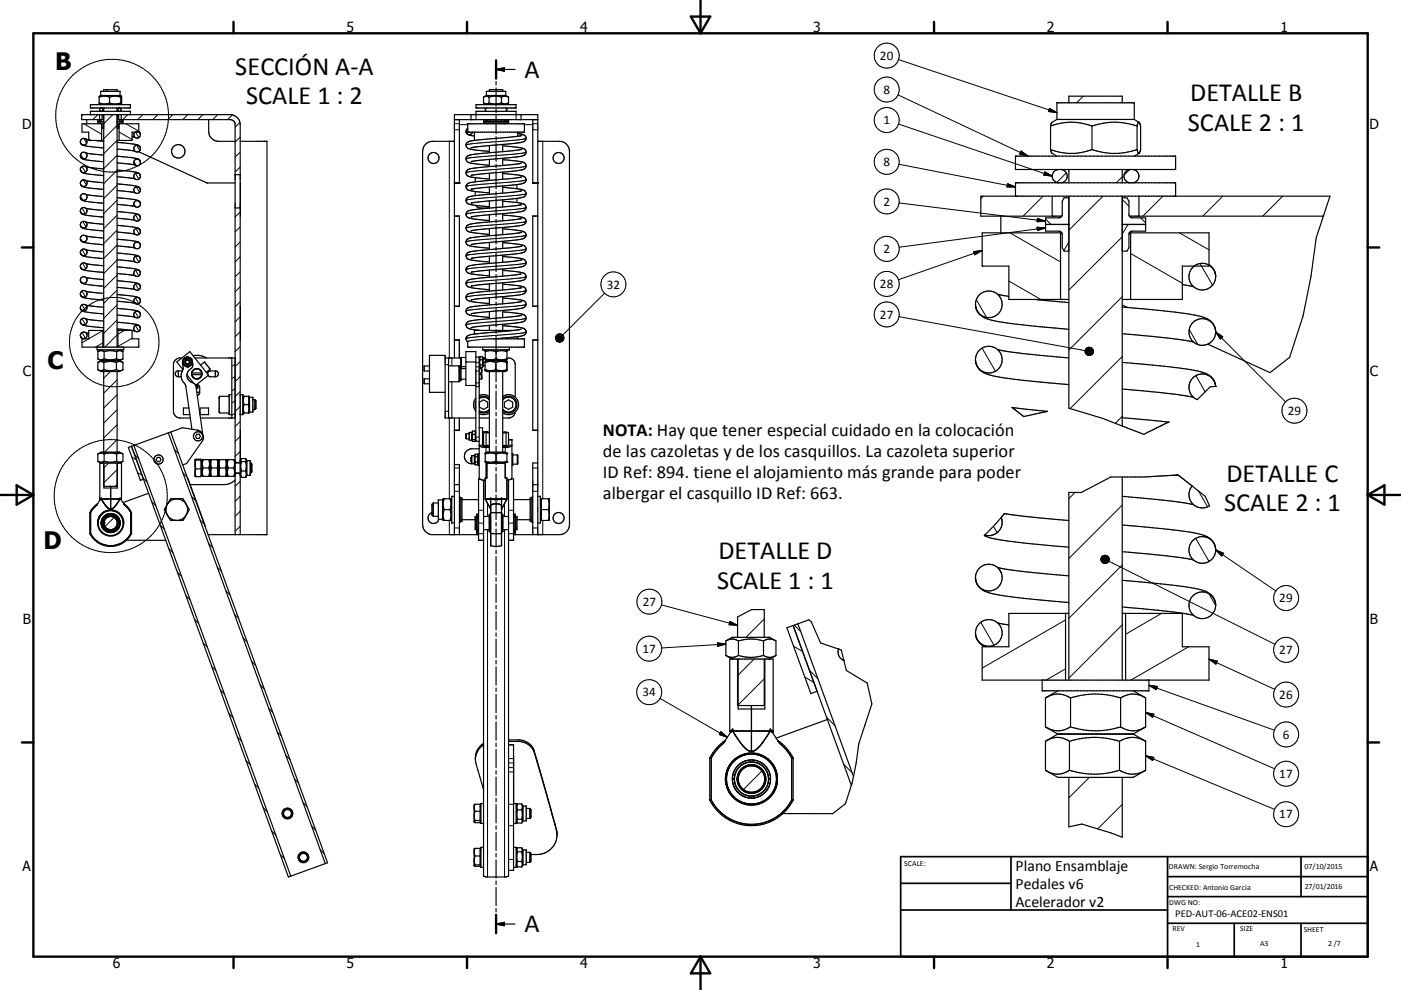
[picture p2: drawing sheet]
<svg xmlns="http://www.w3.org/2000/svg" width="420mm" height="297mm" viewBox="0 0 420 297" stroke-linecap="round" stroke-linejoin="round" font-family="sans-serif">
<defs><g id="words">
<g font-size="7.9">
<text x="70.5" y="22.4">SECCIÓN A-A</text>
<text x="157.2" y="23.4">A</text>
<text x="73.8" y="31.3">SCALE 1 : 2</text>
<text x="356.8" y="30.2">DETALLE B</text>
<text x="356.1" y="39.3">SCALE 2 : 1</text>
<text x="367.7" y="144.5">DETALLE C</text>
<text x="367" y="153.4">SCALE 2 : 1</text>
<text x="215.4" y="167.7">DETALLE D</text>
<text x="215" y="176.7">SCALE 1 : 1</text>
<text x="157.2" y="279.7">A</text>
</g>
<g font-size="7.2">
<text x="16.5" y="21">B</text>
<text x="14.2" y="110.7">C</text>
<text x="13" y="164.8">D</text>
</g>
<g font-size="5.5">
<text x="180.8" y="130.8">NOTA: Hay que tener especial cuidado en la colocación</text>
<text x="180.8" y="137.2">de las cazoletas y de los casquillos. La cazoleta superior</text>
<text x="180.8" y="143.4">ID Ref: 894. tiene el alojamiento más grande para poder</text>
<text x="180.8" y="149.7">albergar el casquillo ID Ref: 663.</text>
</g>
<g font-size="4.7">
<text x="304.5" y="261.2">Plano Ensamblaje</text>
<text x="304.5" y="266.6">Pedales v6</text>
<text x="304.5" y="272">Acelerador v2</text>
</g>
<g font-size="4.2">
<text x="33.9" y="9.6">6</text>
<text x="103.9" y="9.6">5</text>
<text x="173.9" y="9.6">4</text>
<text x="243.8" y="9.6">3</text>
<text x="313.9" y="9.6">2</text>
<text x="383.9" y="9.6">1</text>
<text x="6.7" y="38.7">D</text>
<text x="410.5" y="38.7">D</text>
<text x="6.9" y="112.9">C</text>
<text x="410.7" y="112.9">C</text>
<text x="6.9" y="187.1">B</text>
<text x="410.7" y="187.1">B</text>
<text x="6.8" y="261.4">A</text>
<text x="410.7" y="261.4">A</text>
<text x="33.9" y="290.4">6</text>
<text x="103.9" y="290.4">5</text>
<text x="173.9" y="290.4">4</text>
<text x="243.8" y="290.4">3</text>
<text x="313.9" y="290.4">2</text>
<text x="383.9" y="290.4">1</text>
</g>
<g font-size="3.9">
<text x="263.8" y="17.9">20</text>
<text x="264.8" y="28.1">8</text>
<text x="264.8" y="37.3">1</text>
<text x="264.8" y="49.9">8</text>
<text x="264.8" y="61.7">2</text>
<text x="264.8" y="75.9">2</text>
<text x="181.9" y="86.6">32</text>
<text x="263.8" y="86.4">28</text>
<text x="263.8" y="95.6">27</text>
<text x="386.1" y="124.5">29</text>
<text x="192.7" y="181.8">27</text>
<text x="383.5" y="180.7">29</text>
<text x="192.6" y="195.8">17</text>
<text x="383.5" y="196.3">27</text>
<text x="192.6" y="208.9">34</text>
<text x="383.5" y="209.6">26</text>
<text x="384.6" y="221.6">6</text>
<text x="383.5" y="233.3">17</text>
<text x="383.5" y="245.5">17</text>
</g>
<text font-size="3.1" x="352.3" y="275.3">PED-AUT-06-ACE02-ENS01</text>
<g font-size="2.4">
<text x="271.1" y="259.7">SCALE:</text>
<text x="350.4" y="260.8">DRAWN: Sergio Torremocha</text>
<text x="391.1" y="260.6">07/10/2015</text>
<text x="350.5" y="267">CHECKED: Antonio Garcia</text>
<text x="391.2" y="266.7">27/01/2016</text>
<text x="350.5" y="271.4">DWG NO:</text>
<text x="351.5" y="279.3">REV</text>
<text x="371.9" y="279.4">SIZE</text>
<text x="390.9" y="279.6">SHEET</text>
<text x="358.6" y="284.1">1</text>
<text x="377.8" y="283.9">A3</text>
<text x="398.2" y="283.8">2 /7</text>
</g>
</g></defs>
<g fill="none" stroke="#000" stroke-width=".36">
<path d="M148.7 18.1v5.5M26 35.9v1.2M27.1 31.4h12v1h-12zM27.1 34.4v-1h12v1M29.3 36.5h1.8M29.7 29.1a4.3 4.3 0 0 1 3.1 0M29.7 30.9l.1 .3M29.7 30.9l.2 .1a4.3 4.3 0 0 0 2.9-.1M29.7 29.1v1.8M29.8 28.9l-.1 .2M29.8 31.2h.1M29.8 34.4v1.5"/>
<path d="M29.8 28.9h.1M29.8 31.2l.4 .2M30.2 28.7v-1.3h5.8v1.3M30.2 28.7h5.8M30.2 28.7l-.4 .2M30.4 32.4a.51 .51 0 0 0-.6 .5 .51 .51 0 0 0 .6 .5M30.5 37.1v5M30.5 32.4a.51 .51 0 0 1 .5 .5 .51 .51 0 0 1-.5 .5M30.5 37.1l.1 1.2 .1 .2h.4M30.6 35.9h-6.1v-1.5h44.5a3 3 0 0 1 3 3v123M30.6 37.1h-6v2.6h2v2.4h4.5M30.6 35.9l-1.3 .1v1l1.2 .1"/>
<path d="M31.1 27.4v-.5h4v.5M31.1 32.4v1M31.1 34.4v69.7M31.1 34.5h-.4l-.1 .3v1.1M32.8 29.1l1.3-.2 2.1 .2M32.8 30.9l.3 .1a4.9 4.9 0 0 0 3.1-.1M32.8 29.1v1.8M35.1 36.5h1.8M35.1 32.4v1M35.1 34.4v69.7M35.1 34.5h.4l.1 .3v1.1M35.6 35.9l1.3 .1v1l-1.2 .1"/>
<path d="M35.6 35.9h33.4a1.48 1.48 0 0 1 1.5 1.5v123M35.6 37.1h6v2.6h-2v2.4h-4.5M35.7 37.1l-.1 1.2-.1 .2h-.4M35.7 37.1v5M35.7 32.4a.51 .51 0 0 0-.5 .5 .51 .51 0 0 0 .5 .5M35.8 32.4a.51 .51 0 0 1 .6 .5 .51 .51 0 0 1-.6 .5M36 28.7l.3 .2M36.2 30.9l.1 .3M36.2 29.1v1.8M36.3 34.4v1.5M36.3 31.2l-.3 .2M36.4 28.9l-.2 .2"/>
<path d="M36.4 28.9v2.3M36.4 31.2h-.1M41.6 39.5l.1 .1M41.7 39.6a1.01 1.01 0 0 0-1.6 .5 1.01 1.01 0 0 0 .9 1.4 1.01 1.01 0 0 0 1.1-1.3M41.7 39.6l.2 .3M41.9 39.9l.2 .3M41.9 39.9l.2 .4M62.6 35.9v3.5a2.99 2.99 0 0 0 3 3h4.9M136.2 35.9h25M137.7 35.9v19.1h-1.5M139.7 39.4l.1 .4M139.8 39.8l.7 .7 1.7 .3"/>
<path d="M140.2 37.1h17v2.6h-17zM140.2 38.5l-.4 .6v.7M141.2 34.4v1.5M141.7 39.7a1 1 0 0 1-.9 .7 1 1 0 0 1-1-.6M142.2 39.7v2.4M142.7 31.4h12v1h-12zM142.7 34.4v-1h12v1M145 36h7.5v1h-7.5zM145 36.5h7.5M145.1 29.1v1.9a1.27 1.27 0 0 0 1.5-.1M145.1 29.1a1.27 1.27 0 0 1 1.5 0M145.1 31l.7 .4"/>
<path d="M145.8 28.7v-1.3h5.8v1.3M145.8 28.7h5.8M145.8 28.7l-.7 .4M146 32.4a.51 .51 0 0 0-.5 .5 .51 .51 0 0 0 .5 .5M146 37l.1 .1M146.1 37.1h.1M146.2 35.9l-.2 .1M146.6 29.1l1.4-.2 2.4 .2M146.6 30.9l.3 .1a6.1 6.1 0 0 0 3.5-.1M146.6 29.1v1.8M146.7 27.4v-.5h4v.5M148.7 24.5v1"/>
<path d="M148.7 26.4v5.5M148.7 32.7v1.1M148.7 34.6v5.5M148.7 20.8l2.5-.5v1zM148.7 20.8h5.7M150.4 29.1v1.8M150.4 30.9l.1 .1a2.02 2.02 0 0 0 2-.1M151.2 35.9l.3 .1M151.5 32.4a.51 .51 0 0 1 .5 .5 .51 .51 0 0 1-.5 .5M151.5 37l-.3 .1M151.6 28.7l.7 .4M152.3 29.1l.2 1.8"/>
<path d="M152.3 29.1a1.99 1.99 0 0 0-1.9 0M152.5 30.9l-.9 .5M155.2 39.7v1.2M156.2 34.4v1.5M159.7 35.9v19.1h1.5M315 37.8a17.1 17.1 0 0 1 12.4 0M315 37.8v7.1M316.9 35.8v-5h23.2v5M316.9 35.8h23.2M316.9 35.8l-1.5 .9-.4 1.1M320.5 30.8v-1.9h16v1.9M327.4 37.8a20.3 20.3 0 0 1 13.5 0"/>
<path d="M327.4 37.8v7.1M340.1 35.8l1.4 .9M340.9 37.8v7.1M341.5 36.7l.5 1.1v7.1l-.5 1.1M341.5 36.7l-.3 .1-.3 1M24.1 46.9a1 1 0 0 1 1.2-1.2 1 1 0 0 1 .6 1.5 1 1 0 0 1-1.6 0M24.1 59.3a1.01 1.01 0 0 1 1-1.2 1.01 1.01 0 0 1 .9 1.3 1.01 1.01 0 0 1-1.5 .5M24.1 59.3l.1 .2M24.1 46.9l.1 .1M24.1 55.1l.2 .4M24.1 51l.2 .4M24.1 46.8l.1 .3"/>
<path d="M24.1 42.7l.2 .5M24.2 59.5l.1 .2M24.2 47l.1 .2M24.3 55.5a1 1 0 0 1 .5-1.5 1 1 0 0 1 1.3 1 1 1 0 0 1-1.4 .9M24.3 59.7l.2 .2M24.3 55.5l.4 .4M24.3 51.4l.1 .1M24.3 55.5l.1 .2M24.3 47.2l.1 .2a20.7 20.7 0 0 0 6.7 1.1M24.3 51.5l.2 .1M24.3 43.2l.4 .3M24.4 43.2a1 1 0 0 1 .4-1.6 1 1 0 0 1 1.3 1 1 1 0 0 1-1.4 .8"/>
<path d="M24.4 55.7l.3 .2M24.4 51.5l.1 .1M24.4 43.2l.3 .2M24.5 51.6a21.4 21.4 0 0 0 6.6 1.1M24.5 59.9l.1 .1a22.6 22.6 0 0 0 6.5 1M24.7 55.9l1.8 .5 4.6 .4M24.7 43.5l1.8 .4 4.6 .5M25.8 58.3l5.3 .7M25.8 54.2l5.3 .6M25.8 50.1l5.3 .6M25.8 45.9l5.3 .6M25.8 41.8l.8 .1"/>
<path d="M25.8 50.1a1.01 1.01 0 0 0-1.3-.1 1.01 1.01 0 0 0-.2 1.4M25.8 50.1a1.01 1.01 0 0 1 .1 1.3 1.01 1.01 0 0 1-1.4 .2M28.5 42.1l2.6 .3M35.1 42.7l5 .5 1.4 .4 .4 .4M35.1 48.9l5.3 .6M35.1 55.2l1 .1a15.8 15.8 0 0 1 5.6 .9M35.1 44.7l5.3 .6M35.1 57.2l5.3 .6M35.1 42.6l.4 .2M35.1 59.3l.7 .1a19.9 19.9 0 0 1 5.9 1M35.1 51l4.2 .4 2 .4M35.1 53l5.3 .6"/>
<path d="M35.1 46.9h.7a16.5 16.5 0 0 1 5.9 1M39.6 41l.8 .2M41.3 51.9a1 1 0 0 0-1.2 1 1 1 0 0 0 1.2 1 1 1 0 0 0 .7-1.4M41.3 51.9l.4 .1M41.3 51.8l.4 .2M41.5 45.5l20.6 9.4h8.4M41.7 47.9a1 1 0 0 0-1.5 .5 1 1 0 0 0 .9 1.3 1 1 0 0 0 1-1.2M41.7 52l.2 .3M41.7 47.9l.2 .3M41.7 56.2l.4 .7M41.9 52.3l.1 .2M41.9 48.2l.1 .2"/>
<path d="M41.9 44l.2 .4M42 48.4l.1 .1M42 52.5l.1 .2M42 48.3l.1 .3M70.5 52.4h1.5M72 42.4h8v118h-17.6M72 54.9v9.9M136.2 42.4h-6.5a3 3 0 0 0-3 3v112a3 3 0 0 0 3 3h13.8M136.2 54.9h1.5M141.3 44.3h.1M141.3 52.6h.1M141.3 56.8h.1"/>
<path d="M141.3 48.5h.1M141.4 56.7l-.1 .1M142.5 57.5v1.2M142.5 53.3l4.2 .4M142.6 53.3l-.1 1.2M146.7 43.7v2.1M146.7 47.8v2.2M146.7 52v2.1M146.7 56.1v2.2M146.7 50l-2 .2a8.7 8.7 0 0 0-4.8 1 1.3 1.3 0 0 0 .1 1.4 1.3 1.3 0 0 0 1.3 .5l1.2 .2M146.7 58.3l-2.5 .2a7.4 7.4 0 0 0-4.3 1 1.4 1.4 0 0 0 .2 1.5 1.4 1.4 0 0 0 1.5 .5l5.1 .5M146.7 54.1l-2 .2a9.3 9.3 0 0 0-4.8 1.1 1.28 1.28 0 0 0 .1 1.3 1.28 1.28 0 0 0 1.3 .6l5.4 .6"/>
<path d="M146.7 45.8l-.5 .1a18.5 18.5 0 0 0-6.1 1 1.27 1.27 0 0 0-.1 1.5 1.27 1.27 0 0 0 1.3 .6l5.4 .6M148.7 41v1M148.7 42.9v5.5M148.7 49.3v1M148.7 51.2v5.5M148.7 57.5v1.1M148.7 59.5v5.4M150.7 43.3v2.2M150.7 47.5v2.1M150.7 51.6v2.2M150.7 55.8v2.1M150.7 59.9v2.2"/>
<path d="M150.7 43.7l1.6 .2a11.9 11.9 0 0 1 5.1 1 1.38 1.38 0 0 1 0 1.5 1.38 1.38 0 0 1-1.5 .5l-14.6 1.6M150.7 47.9l5.4 .6a1.24 1.24 0 0 1 1.5 .8 1.24 1.24 0 0 1-.6 1.5l-2.9 .5-12.8 1.3M150.7 52a22.9 22.9 0 0 1 6.6 1 1.27 1.27 0 0 1 .2 1.5 1.27 1.27 0 0 1-1.4 .7l-14.8 1.6M150.7 56.2l1.6 .1a11.8 11.8 0 0 1 5.1 1 1.27 1.27 0 0 1 .1 1.5 1.27 1.27 0 0 1-1.4 .5l-14.8 1.6M155 55.4v1.2M155 59.5v1.3M155.2 40.1l.8 .1a1.31 1.31 0 0 1 1.4 .5 1.31 1.31 0 0 1 0 1.6l-2.4 .6-13.7 1.4M156 57.3l-9.3 1M156 49l-9.3 1M156 40.7l-11.3 1.2a8.6 8.6 0 0 0-4.8 1 1.28 1.28 0 0 0 .1 1.4 1.28 1.28 0 0 0 1.3 .5l5.4 .6M156.1 57.3h-.1M156.1 49h.1"/>
<path d="M156.1 40.7h.1M156.2 49h-.2M156.2 57.3h-.1M156.2 53.1l-9.5 1M156.2 44.8l-9.5 1M156.2 40.7h-.2M159.7 54.9h1.5M161.2 42.4h6.5a3 3 0 0 1 3 3v112a3 3 0 0 1-3 3h-13.7M304.4 58.9v-4.1h48.1v4.1M304.4 46.8h48.1v4.1h-48.1zM315 44.9l.4 1.1 1.5 .8M315 44.9a17.2 17.2 0 0 0 12.4 0"/>
<path d="M315.4 58.9v5.9M317.5 50.9a1.99 1.99 0 0 0-2.1 1.9 1.99 1.99 0 0 0 2.1 2M318 50.9a1.99 1.99 0 0 1 2 1.9 1.99 1.99 0 0 1-2 2M320.5 58.9v63.6l10 3 6 2.3M320.5 50.9v3.9M320.5 59.3h-1.5l-.5 1.1v3.9l-.4 .8-.6 .3h-4v3.9h4l.6 .3 .4 .7v4l.5 1h1.5M327.4 44.9a20.3 20.3 0 0 0 13.5 0M336.5 50.9v3.9M336.5 58.9v68.9M336.5 59.3h1.4l.6 1.1v3.9l.3 .8 .6 .3h4.1v3.9h-4.1l-.6 .3-.3 .7v4l-.6 1h-1.4M339 50.9a1.99 1.99 0 0 0-2 1.9 1.99 1.99 0 0 0 2 2M339.4 50.9a2 2 0 0 1 2.1 1.9 2 2 0 0 1-2.1 2"/>
<path d="M340.9 44.9l.3 1 .3 .1M341.5 58.9v5.9M341.5 46l-1.4 .8M24.1 67.6a1 1 0 0 1 1.2-1.2 1 1 0 0 1 .6 1.6 1 1 0 0 1-1.6 0M24.1 67.6l.1 .2M24.1 71.8l.1 .1M24.1 71.7l.1 .3M24.1 63.4l.2 .4M24.1 75.9l.2 .4M24.2 67.8l.1 .2M24.2 71.9l.1 .2M24.3 68l.1 .2a15.4 15.4 0 0 0 6.4 1l.3 .1"/>
<path d="M24.3 63.8a1 1 0 0 1 .6-1.5 1 1 0 0 1 1.2 1.1 1 1 0 0 1-1.6 .7M24.3 76.3a1 1 0 0 1 .7-1.6 1 1 0 0 1 1 1.3 1 1 0 0 1-1.6 .4M24.3 72.1l.2 .3M24.3 63.8l.1 .2M24.3 76.3l.1 .1M24.3 63.9l.2 .2M24.3 76.4a13.5 13.5 0 0 0 6.1 1.1l.7 .1M24.4 64l.1 .1M24.5 72.4a20 20 0 0 0 6.6 1M24.5 64.1a21.4 21.4 0 0 0 6.6 1M25.8 66.7l5.3 .6M25.8 70.8l5.3 .6"/>
<path d="M25.8 62.5l5.3 .6M25.8 75l5.3 .6M25.8 79.1l5.3 .6M25.8 70.8a1.02 1.02 0 0 0-1.2-.1 1.02 1.02 0 0 0-.5 1.1M25.8 70.8a1.01 1.01 0 0 1 .1 1.4 1.01 1.01 0 0 1-1.4 .2M35.1 67.6h.3a17.2 17.2 0 0 1 6.3 1.1M35.1 61.3l5.3 .6M35.1 69.6l5.3 .6M35.1 71.8l4.2 .4 2 .4M35.1 73.8l5.3 .6M35.1 63.5l6.2 .8M35.1 65.5l5.3 .6"/>
<path d="M35.1 75.9l.7 .1a19.7 19.7 0 0 1 5.9 1M35.1 77.9l5.3 .6M41.3 64.3a1.01 1.01 0 0 0-1.2 1.1 1.01 1.01 0 0 0 1.3 .9 1.01 1.01 0 0 0 .5-1.5M41.3 72.6a1.01 1.01 0 0 0-1.2 1 1.01 1.01 0 0 0 1.1 1 1.01 1.01 0 0 0 .9-1.2M41.3 72.6l.4 .2M41.3 64.3l.4 .2M41.7 60.4a1.01 1.01 0 0 0-1.6 .5 1.01 1.01 0 0 0 .9 1.3 1.01 1.01 0 0 0 1.1-1.2M41.7 68.7a1 1 0 0 0-1.5 .5 1 1 0 0 0 .9 1.3 1 1 0 0 0 1-1.2M41.7 77a1 1 0 0 0-1.6 .7 1 1 0 0 0 1.3 1.1 1 1 0 0 0 .5-1.6M41.7 68.7l.2 .2M41.7 72.8l.2 .3M41.7 64.5l.2 .3"/>
<path d="M41.7 77l.2 .2M41.7 60.4l.2 .2M41.9 68.9l.2 .4M41.9 73.1l.1 .2M41.9 60.6l.1 .2M41.9 64.8l.2 .4M41.9 77.2l.2 .4M42 73.3l.1 .1M42 60.8l.1 .2M42 73.2l.1 .3M70.5 62.4h1.5M136.2 64.8h1.5v27.1h-1.5"/>
<path d="M141.3 65.1h.1M141.3 69.2h.1M141.3 60.9h.1M141.3 73.4h.1M142.7 61.6l1 .8h3M146.7 60.3v2.1M146.7 64.4v2.2M146.7 68.6v2.1M146.7 72.7v2.2M146.7 76.9v2.1M146.7 66.6l-1.5 .1a10.1 10.1 0 0 0-5.3 1.1 1.32 1.32 0 0 0 .1 1.4 1.32 1.32 0 0 0 1.3 .5l5.4 .6M146.7 62.4l-2 .2a8.6 8.6 0 0 0-4.8 1.1 1.41 1.41 0 0 0 .2 1.4 1.41 1.41 0 0 0 1.5 .5l5.1 .6"/>
<path d="M146.7 79l-1.5 .2a11.7 11.7 0 0 0-5.1 .9 1.37 1.37 0 0 0 0 1.6 1.37 1.37 0 0 0 1.5 .5l5.1 .6M146.7 74.9l-2.5 .2a6.3 6.3 0 0 0-4.4 1.2 1.47 1.47 0 0 0 1.8 1.8l5.1 .5M146.7 70.7l-2 .2a9 9 0 0 0-4.8 1.1 1.4 1.4 0 0 0 .2 1.5 1.4 1.4 0 0 0 1.5 .4l5.1 .6M148.7 65.8v1.1M148.7 67.7v5.5M148.7 74.1v1M148.7 76v5.5M150.7 64.1v2.1M150.7 68.3v2.1M150.7 72.4v2.2M150.7 76.5v2.2M150.7 60.4l1.6 .1a11.7 11.7 0 0 1 5.1 .9 1.29 1.29 0 0 1 .1 1.5 1.29 1.29 0 0 1-1.4 .6l-14.8 1.6"/>
<path d="M150.7 64.5l1.1 .1a13.1 13.1 0 0 1 5.6 1 1.38 1.38 0 0 1 0 1.6 1.38 1.38 0 0 1-1.5 .5l-14.6 1.5M150.7 68.7l2.1 .1a8.3 8.3 0 0 1 4.7 1.1 1.41 1.41 0 0 1-.2 1.5 1.41 1.41 0 0 1-1.4 .4l-14.6 1.6M150.7 72.8l.5 .1a19.2 19.2 0 0 1 6.1 .9 1.27 1.27 0 0 1 .2 1.5 1.27 1.27 0 0 1-1.4 .7l-14.7 1.5M150.7 76.9l1.1 .1a14.8 14.8 0 0 1 5.5 1 1.25 1.25 0 0 1 .2 1.4 1.25 1.25 0 0 1-1.4 .7l-14.8 1.6M156 69.8l-9.3 .9M156 61.5l-9.3 .9M156.1 69.8h-.1M156.1 65.6h.1M156.1 61.4v.1M156.2 78l-9.5 1M156.2 73.9l-9.5 1M156.2 69.7l-.1 .1"/>
<path d="M156.2 65.6l-9.5 1M156.2 61.4l-.2 .1M161.2 64.8h-1.5v27.1h1.5M300.1 64.8v5.1M313.5 67.3h7M318 69.9v19.9M318.3 64.8h-24.2v-5.9h104.6l-4.1 12.5-1.5 11.5-2.4 11.9-4 12.4-5.9 4.6-18.7-8.5M318.3 69.9h-23.8v9.9h8v10h18M336.5 67.3h7M338.6 64.8h58.2M338.6 69.9h23.9v9.9h-8v10h-18M339 69.9v19.9"/>
<path d="M362.5 79.4l1 .9 .7 1.2M24.1 80.1a1.01 1.01 0 0 1 .9-1.2 1.01 1.01 0 0 1 1.1 1 1.01 1.01 0 0 1-1.2 1M24.1 84.2a1.01 1.01 0 0 1 1-1.2 1.01 1.01 0 0 1 .9 1.3 1.01 1.01 0 0 1-1.5 .5M24.1 92.5a1.01 1.01 0 0 1 .9-1.2 1.01 1.01 0 0 1 1.1 1.1 1.01 1.01 0 0 1-1.2 .9M24.1 80.1l.1 .1M24.1 84.2l.2 .4M24.1 92.5l.1 .2M24.1 80l.1 .3M24.1 88.3l.2 .4M24.1 96.6l.2 .5M24.2 80.2l.1 .2M24.2 92.7l.1 .2"/>
<path d="M24.3 80.4l.2 .3M24.3 84.6l.1 .1M24.3 92.9l.2 .2M24.3 88.7l.4 .4 1 .3 5.4 .6M24.3 84.7l.2 .1M24.4 97.2a1 1 0 0 1 .4-1.7 1 1 0 0 1 1.3 1.1 1 1 0 0 1-1.6 .7M24.4 84.7l.1 .1M24.4 97.2l.1 .1M24.5 80.7l.4 .2M24.5 84.8a20 20 0 0 0 6.6 1.1M24.5 93.1l.4 .3M24.5 97.3a18.1 18.1 0 0 0 6.6 1"/>
<path d="M24.5 93.1l.4 .2M24.9 80.9l6.2 .8M24.9 93.4l2 .4 4.2 .4M25.8 99.9l.8 .1M25.8 83.3l5.3 .6M25.8 87.4l5.3 .6M25.8 91.5l5.3 .7M25.8 95.7l5.3 .6M30.8 99.1v5M31.1 99.1h-4.5v2.6h-2v2.4h17v-2.4h-2v-2.6h-4.5M35.1 84.2l6.2 .8M35.1 80.1l5.4 .6 1.2 .4"/>
<path d="M35.1 82.1l5.3 .6M35.1 86.2l5.3 .6M35.1 88.4h.7a19.7 19.7 0 0 1 5.9 1M35.1 90.4l5.3 .6M35.1 92.5l5.4 .6 1.2 .5M35.1 94.5l5.3 .6M35.1 96.7h.3a15.3 15.3 0 0 1 6.4 1.1l.1 .2M35.1 98.7l5.3 .6M35.4 99.1v5M41.3 85.1a1.01 1.01 0 0 0-1.2 .9 1.01 1.01 0 0 0 1.1 1.1 1.01 1.01 0 0 0 .9-1.2M41.3 85.1l.4 .1M41.3 85l.4 .2"/>
<path d="M41.7 85.2l.2 .3M41.7 81.1a1.01 1.01 0 0 0-1.6 .5 1.01 1.01 0 0 0 .9 1.4 1.01 1.01 0 0 0 1.1-1.3M41.7 89.4a1 1 0 0 0-1.6 .7 1 1 0 0 0 1.2 1.1 1 1 0 0 0 .6-1.5M41.7 93.6a1.01 1.01 0 0 0-1.6 .5 1.01 1.01 0 0 0 .9 1.3 1.01 1.01 0 0 0 1.1-1.2M41.7 81.1l.2 .3M41.7 89.4l.2 .3M41.7 93.6l.2 .2M41.9 81.4l.1 .2M41.9 85.5l.1 .2M41.9 93.8l.1 .2M41.9 89.7l.2 .4M41.9 98l.2 .4"/>
<path d="M42 81.6l.1 .1M42 85.7l.1 .2M42 94l.1 .2M42 81.5l.1 .3M72 91.9v10.1M136.2 91.9h1.5M141.3 85.8h.1M141.3 90h.1M141.3 81.7h.1M141.3 94.1h.1M141.4 89.9l-.1 .1M146.7 81v2.2"/>
<path d="M146.7 85.2v2.1M146.7 89.3v2.2M146.7 93.5v2.1M146.7 97.6v1.5M146.7 91.5l-1.5 .1a11.5 11.5 0 0 0-5.1 1 1.27 1.27 0 0 0-.1 1.4 1.27 1.27 0 0 0 1.3 .6l5.4 .6M146.7 87.3l-2.5 .3a7.7 7.7 0 0 0-4.3 1 1.29 1.29 0 0 0 .1 1.3 1.29 1.29 0 0 0 1.3 .6l5.4 .6M146.7 83.2l-2 .2a8.7 8.7 0 0 0-4.8 1 1.42 1.42 0 0 0 .2 1.5 1.42 1.42 0 0 0 1.5 .5l5.1 .5M148.7 82.3v1.1M148.7 84.3v5.4M148.7 90.6v1.1M148.7 92.5v5.5M148.7 98.9v1"/>
<path d="M150.7 80.7v2.1M150.7 84.8v2.2M150.7 89v2.1M150.7 93.1v2.2M150.7 97.3v1.8M150.7 81.1l1.6 .1a13 13 0 0 1 5.1 1 1.28 1.28 0 0 1 .1 1.5 1.28 1.28 0 0 1-1.4 .6l-14.8 1.5M150.7 85.2l.5 .1a15.7 15.7 0 0 1 6.2 1.1 1.37 1.37 0 0 1 0 1.5 1.37 1.37 0 0 1-1.5 .5l-14.6 1.6M150.7 89.4l2.1 .2a8.3 8.3 0 0 1 4.7 1.1 1.41 1.41 0 0 1-.2 1.4 1.41 1.41 0 0 1-1.4 .5l-14.6 1.5M150.7 93.6l5.2 .5a1.41 1.41 0 0 1 1.4 .5 1.41 1.41 0 0 1 .2 1.5l-.4 .3-1.2 .4-14.5 1.5M150.7 97.7l3.7 .3a4.2 4.2 0 0 1 3.2 1.1v.9a4.3 4.3 0 0 1-3.5 1.1l-5.8 .6M153.9 99.1h-11.7v1.1M156 82.2l-9.3 1"/>
<path d="M156.1 90.5h.1M156.1 98.8l-12.1 1.2a6.8 6.8 0 0 0-4.1 1.1 1.01 1.01 0 0 0 .3 1.4v1.6h17v-2.4h-10.7M156.1 82.2h.1M156.1 98.8h.1M156.2 82.2h-.2M156.2 94.6l-11.4 1.2a11.3 11.3 0 0 0-4.8 1 1.26 1.26 0 0 0 0 1.4 1.26 1.26 0 0 0 1.2 .6l3.1 .3M156.2 90.5l-9.5 1M156.2 86.3l-9.5 1M159.7 91.9h1.5M292.5 91.3l.1 1.2M292.5 91.3a4 4 0 0 1 5-3.8 4 4 0 0 1 2.4 5.8 4 4 0 0 1-6.3 .8M292.6 92.5l.9 1.6"/>
<path d="M292.6 92.5l.5 1M293.1 93.5l.5 .6M293.5 94.1l.4 .4a9.5 9.5 0 0 0 5.7 2l8.3 1.1 12.6 1.2M299.1 88.3l3.4 .6M310.3 89.8l10.2 1M336.5 91.5l1.6 .8M336.5 92.1l9.1 .8a66.5 66.5 0 0 1 16.1 2.6l1.4 .9 .7 1M354.5 85.4l3.3 .6M363.8 97.4a4 4 0 0 0-6.5-.2 4 4 0 0 0 1.9 6.2 4 4 0 0 0 5.3-3.8M363.8 97.4l.5 1M364.2 81.5a4 4 0 0 0-6.6-1.3 4 4 0 0 0 1.3 6.5 4 4 0 0 0 5.6-3.7M364.2 81.5l.3 1.5"/>
<path d="M364.3 98.4l.2 1.2M24.1 100.8a1.01 1.01 0 0 1 1-1.2 1.01 1.01 0 0 1 .9 1.3 1.01 1.01 0 0 1-1.5 .6M24.1 100.8l.2 .4M24.1 100.6v.2M24.3 101.2l.2 .3M24.4 101.3l.1 .2M24.5 101.5l.3 .2M29.1 104.1v.9h8v-.9M29.3 105.5v2.2M29.3 105.5l.2-.1a1.55 1.55 0 0 1 1.7 .1M29.3 107.7h.2a1.59 1.59 0 0 0 1.7 0M29.3 107.7l1 .5"/>
<path d="M30.3 108.2h5.6M30.3 105l-1 .5M30.3 108.2l-.9 .5M31.1 111.5v24.2M31.1 110.9l.3 .1a6 6 0 0 0 3.5-.1M31.1 108.7v2.2M31.1 108.7h-.1a1.46 1.46 0 0 0-1.7 0l.2 2.3a1.47 1.47 0 0 0 1.6-.1M31.1 108.7h.3a5.9 5.9 0 0 1 3.5 0M31.2 105.5v2.2M31.2 107.7h.3a6.1 6.1 0 0 0 3.5 0M31.2 105.5a6.2 6.2 0 0 1 3.8 0M34.9 108.7h.1a1.71 1.71 0 0 1 1.9 0"/>
<path d="M34.9 110.9l.1 .1a1.72 1.72 0 0 0 1.9-.1M34.9 108.7v2.2M35 105.5l.1-.1a1.59 1.59 0 0 1 1.8 .1M35 105.5v2.2M35 107.7h.1a1.64 1.64 0 0 0 1.8 0M35.1 111.5v24.2M35.9 105l1 .5M35.9 108.2l1 .5M36.9 110.9l-1 .6h-5.6l-.9-.5M36.9 105.5v2.2M36.9 108.7v2.2M36.9 107.7l-1 .5"/>
<path d="M53.5 111.3v1.7M54.5 107.4a2.12 2.12 0 0 0-2.5 2v14a2.03 2.03 0 0 0 2 2h3.1M54.7 111.3h-1.3a.88 .88 0 0 0-.9 .9 .88 .88 0 0 0 .9 .8h.9M54.8 108.1l.1 2.6a3.6 3.6 0 0 0 .7 4.7l1.9 13.4M54.8 110.9l-1.8-2.3 3.9-3.1 5.6 7.1-3.8 3M55 107.8l-.2 .3M56 107.1l-1 .7M56 112.5l2 2.4M56.1 112.4a2.54 2.54 0 0 0 2.1 2.6l.6 1 2 14.5M56.3 107.1l1.1 .6M56.3 107.1l-.2-.1-1.1 .8M56.3 107.1l.4 .2a1.06 1.06 0 0 1 .9 1.4 1.13 1.13 0 0 1-1 1.3l-.3 .2-.5-.3a1.12 1.12 0 0 1-1-1.4v-.4"/>
<path d="M57.4 112.4h3.2M57.4 111.9h3.2M57.4 111.9a1.58 1.58 0 0 1 1.6-1.3 1.58 1.58 0 0 1 1.6 1.3M57.4 111.9v.5M57.4 112.4a1.58 1.58 0 0 0 1.6 1.3 1.58 1.58 0 0 0 1.6-1.3M57.6 108a2.24 2.24 0 0 1-.3 2.5l-.9 .9-.3 1M57.6 111.9a1.46 1.46 0 0 1 1.4-1.2 1.46 1.46 0 0 1 1.4 1.2M57.6 112.4a1.46 1.46 0 0 0 1.4 1.2 1.46 1.46 0 0 0 1.4-1.2M57.9 106.7a5.7 5.7 0 0 1 4 .7M58.4 107.4h12.1M58.7 115.8a.39 .39 0 0 1 .7 .2 .39 .39 0 0 1-.6 .5M59 115.4l.7 .3 .2 .6-.1 1.7-.7 .6"/>
<path d="M59.9 117.6l-.9 .1M60.6 111.9v.5M61.4 108.7h.1M61.4 108.7l-1.3 .8M61.4 108.7l1.5 1.9M62.2 112.2l.5-.8 1.9-.1a.88 .88 0 0 1 .9 .9 .88 .88 0 0 1-.9 .8h-1.7l-.5-.3M62.9 110.6v.2l-1.1 .9M62.9 110.6v.1M64.5 111.3v1.7M68.7 118.9h-2.7l-.3 .2v4.6l.3 .2h2.7M69.5 118.4h-.8v6h.8M69.5 107.4v18"/>
<path d="M72 118.4h.8v6h-.8M72.8 119.2l.2-.3h1.7l.1 .3M73.2 118.9a3.5 3.5 0 0 0 0 2.5M74.4 118.9a3.5 3.5 0 0 1 0 2.5M74.8 119.2h1v4.4h-1M74.8 119.2v4.4M75.8 119.9h.6M76.4 119.9v3M76.4 119.9l.3 .3v2.4l-.3 .3M128.8 109.8h-1.6v1.5h1.6M128.8 113.6h-1.6v1.5h1.6M133.5 117.7h-4.7v-11.1h4.7v18.8h9.2"/>
<path d="M133.5 107.4h4.7M134.5 107.4v18M134.5 109.8h3.1M134.5 114.5h3.1M136.2 102h1.5v5.4M136.2 107.4v-73h25v126M136.2 102h1.5M137.6 109.8v4.7M137.6 109.8l.3 .2v4.3l-.3 .2M137.9 110.1h.3v4.1h-.3M138.2 107.4v2.5l1.5 .1M138.2 110.6h1.5"/>
<path d="M138.2 113.7h1.5M139.7 108.6h3M139.7 107.2l-1.5 .2M142.7 119.5a3.1 3.1 0 0 0 0 3.8M142.7 107.1h1v36.3a1.62 1.62 0 0 0 1.8 .7M142.7 115.6h-3v-10.1h3v26.9h1M143.7 118.7a3.1 3.1 0 0 1 3 .3M143.7 107.4h.1M143.7 119.3a2.52 2.52 0 0 1 3 .3M143.7 109.8l.2 .4M143.7 110.6h.6M143.7 113.7h.6"/>
<path d="M143.9 107.1l-.2 .4M143.9 107v.9M143.9 107.9v1.6M143.9 109.5v.7M143.9 107v.1M143.9 109.5h.7M143.9 107.9h.7M143.9 107h.7M144.3 110.6l.2 1.3h-.5v.5h.5l-.2 1.3M144.3 110.6v1.3M144.3 112.4v1.3M144.6 107.9v1.6"/>
<path d="M144.6 107v.9M144.6 109.5v.7h-.7M144.6 107l.3 .5M144.7 104.1v.9h8v-.9M144.8 107.4h.7M144.9 107.5v2.3M144.9 107.5h.6M144.9 109.8h.5M144.9 109.8l-.3 .4M145.4 110.9l.3 .1a4.3 4.3 0 0 0 2.9-.1M145.4 108.7h.3a4.3 4.3 0 0 1 2.9 0M145.5 108.5v2.6"/>
<path d="M145.5 111.1v.1M145.5 111.2l.4 .3h5.6l.5-.3M145.5 107.7h.2a4.6 4.6 0 0 0 3 0h.3a4.6 4.6 0 0 0 3 0M145.5 105.5l.2-.1a4.5 4.5 0 0 1 3 .1l.3-.1a4.5 4.5 0 0 1 3 .1M145.5 108.4v.1M145.7 108.1v.2M145.9 105l-.4 .2v2.8l.4 .2M145.9 108.2h5.6M145.9 108.2l-.4 .2M146.7 111.5v24.2M148.6 108.7h.3a4.6 4.6 0 0 1 3 0M148.6 110.9l.3 .1a4.6 4.6 0 0 0 3-.1"/>
<path d="M148.6 108.7v2.2M148.7 100.8v7.4M148.7 109.1v5.5M148.7 115.4v1.1M148.7 117.4v5.4M150.7 111.5v24.2M150.7 119a3 3 0 0 1 4.8 2.4 3 3 0 0 1-4.8 2.4M150.7 119.6a2.5 2.5 0 0 1 3.5 0 2.5 2.5 0 0 1 0 3.6 2.5 2.5 0 0 1-3.5 0M151.5 105l.5 .2v2.8l-.5 .2M151.5 108.2l.5 .2M151.9 111.1h.1M152 111.2h.1"/>
<path d="M152 108.5l-.1 .1M152 108.4v2.8M152 108.5v.1M152 107.4a2.1 2.1 0 0 1 2.5 2v9.8M152 111.1h.1M155.2 101v.7M159.7 102h1.5M161.2 102h-1.5v27.1h1.5M292.5 107.9a4 4 0 0 1 5-3.9 4 4 0 0 1 2.4 5.9 4 4 0 0 1-6.3 .8M292.5 107.9l.1 1.2M292.5 107.9l.1 .9M292.6 109.1l.9 1.6"/>
<path d="M292.6 109.1l.1 .3M292.8 109.4l.8 1.3M293.5 110.7l.5 .5a18.4 18.4 0 0 0 8.8 2.4l17.7 1.8M299.1 104.9l7.2 1.1 14.2 1.4M336.5 100.1l14.8 1.5 6.5 1M336.5 116.7l12 1.1 9.3 1.4M336.5 108.7l10.2 1a66.1 66.1 0 0 1 14.9 2.4 4.6 4.6 0 0 1 2.8 3.6M363.9 114.2a4 4 0 0 0-6-1.1 4 4 0 0 0-.1 6.1M364 114.3l.4 1.3M364.4 115.7v.2l-1.6 .2-3.8 3.8-1.2-.7M29.3 136.2l1-.5h5.6l1 .5M29.3 136.2a1.65 1.65 0 0 1 1.9 0"/>
<path d="M29.3 138.4a1.68 1.68 0 0 0 1.9 0M29.3 138.4l1 .5M29.3 136.2v2.2M31.1 138.9v7h4v-7M31.2 138.9v7.5h4v-7.5M31.2 136.2a6.1 6.1 0 0 1 3.8 0M31.2 138.4a6.2 6.2 0 0 0 3.8 0M31.2 136.2v2.2M35 136.2a1.63 1.63 0 0 1 1.9 0M35 138.4a1.66 1.66 0 0 0 1.9 0M35 136.2v2.2M36.9 138.4l-1 .5"/>
<path d="M36.9 136.2v2.2M38.5 134.2l.9-.3 3.6 9.9-.9 .3zM39.4 133.9l47.1 129.2 .7-.3M40.1 133.6l47.1 129.2M40.1 133.6l-.7 .3M47.1 137.2h.8l.3 .6-.3 .7h-.7l-.4-.6zM50.5 129.9l47 129.2M50.5 129.9l-10.4 3.7M51.2 129.6l47 129.2-.7 .3M51.2 129.6l-.7 .3M51.2 129.6l3.5-1.3 4.5 .7a2.28 2.28 0 0 1 1.4 3.4l-4.7 6.7-1.1 .4M56.6 122.4h-1.6v2h1.9"/>
<path d="M58.5 137.9v.1M58.5 137.9v5l.2 .1M58.5 137.9l1.8-.1v5.2h-1.6M58.5 138h.1M58.6 138h.1M58.7 138a4 4 0 0 0 0 2.7M58.7 138h1.6M59 130.3h.7l.4 .6-.4 .6h-.7l-.4-.6zM60 122.4h2.5v2h-2.5zM60.1 125.4h10.4M60.3 138.2h.2M60.5 138.2l.2-.3h2.1l.2 .3"/>
<path d="M60.5 138.2v4.4l.2 .3h2.1l.2-.3M60.9 137.9l-.2 1 .2 1.5M62.6 137.9l.2 1-.2 1.5M63 138.2l.2-.3h2.1l.2 .3M63 138.2v4.4M63.4 137.9a3.5 3.5 0 0 0 0 2.5M65.1 137.9a3.5 3.5 0 0 1 0 2.5M65.5 138.2l.2-.3h2.1l.2 .3M65.5 138.2v4.4M65.9 137.9a3.5 3.5 0 0 0 0 2.5M67.6 137.9l.2 1-.2 1.5M68 138.2v4.4"/>
<path d="M68 138.2l.2-.3h2.1l.2 .3M68.4 137.9l-.2 1 .2 1.5M70.1 137.9a3.5 3.5 0 0 1 0 2.5M70.5 138.9h1.5M70.5 138.7h1.5M72 129l.1 9.1M72.2 137.8l-.2 .4M72.4 138.5l-.2-.4 .2-.5h1.2l.2 .3-.2 .6M72.4 138.5l-.2 1.1 .2 1.7M72.4 138.5h1.2M72.8 123.6l.2 .3h1.7l.1-.3M73.2 121.4a3.6 3.6 0 0 0 0 2.5"/>
<path d="M73.2 121.4h1.2M73.6 138.5l.2 1.1-.2 1.7M73.8 137.8l.2 .4M74 138.2h1v4.4h-1M74 138.2v4.4M74.4 121.4a3.6 3.6 0 0 1 0 2.5M75 138.9h.2M75.2 138.9v3M75.2 138.9l.3 .3v2.4l-.3 .3M75.8 122.9h.6M136.2 139.4h1.5v21M136.2 125.4v35"/>
<path d="M136.2 129h1.5M137.7 125.4v3.7h-1.5M139.8 130.2v1.5M139.8 131.7h.9M139.8 130.2h.9M141.4 137.1l-.2 .2 .2 1.3M141.4 137.1v1.5M141.4 138.6h.1M141.4 137.1h.1M141.5 129.7v2.4M141.5 129.7h-.8v2.4h.8M141.5 132.1l.1 .3"/>
<path d="M141.6 132.3h.1M141.6 132.3l.1 .1M141.6 129.4h.9M141.6 129.4l-.1 .3M141.7 129.5v.8M141.7 132.4h.8M141.7 131.9h.7M141.7 131.9l-.1 .4M141.7 130.3v1.6M141.7 130.3h.7M142.2 136.7v2.3M142.2 136.7h-.8v2.3h.8"/>
<path d="M142.2 139l.3 .5M142.4 130.3v1.6M142.4 131.9l.1 .5M142.5 136.3l-.3 .4M142.5 129.5l-.1 .8M142.5 138.6h.7M142.5 138.6v.9M142.5 137v-.7h.7v.7M142.5 137v1.6M142.5 139.5h.7M142.5 137h.7M142.5 129.4l.2 .3"/>
<path d="M142.7 120.4l-.2 .7 .2 1.3M142.7 132.1l-.2 .3M143.2 137v1.6M143.2 138.6v.9M143.2 136.3l.2 .4M143.3 139.1h.1M143.4 139l-.2 .5M143.7 134.7h-2.2a2.31 2.31 0 0 0-2.2 2.7 2.31 2.31 0 0 0 3 1.7M143.7 128.3h1v5.3l.5 .3h1.5M143.7 125.4h3M143.7 133.6a1.91 1.91 0 0 0 2 .6h1M143.7 136.1h-.3v3.5h.3"/>
<path d="M143.7 120.7l1.3-.8 1.2 .8v1.4l-1.2 .7-1.3-.7zM144.7 129.5l1.5 .1M144.7 132.3h.3M145 133.5l.9 .4M145.5 135.9l.4-.2h5.6l.5 .2v2.8l-.5 .2h-5.6l-.4-.2zM145.5 136.2a5.7 5.7 0 0 1 3.5-.1 4.6 4.6 0 0 1 3 .1M145.5 138.4a6.5 6.5 0 0 0 3.5 .1 4.7 4.7 0 0 0 3-.1M146 138.9v4.5h-.5v6.3M146.7 129.6h-1l-.7 .3v3.9M146.7 129.9h-1v3.7h1M146.7 123.8a2.99 2.99 0 0 1-3 .3M146.7 123.2a2.5 2.5 0 0 1-3 .3"/>
<path d="M148.7 123.7v1M148.7 125.6v5.5M148.7 132v1M148.7 133.9v5.5M150.7 129.6h1.1l.6 .3 .1 3.7M150.7 129.9h1v3.7h-1M151.2 120.7l1.3-.8 1.2 .8v1.4l-1.2 .7-1.3-.7zM151.5 138.9v4.5h.5v6.3M152.4 133.6l-.9 .3M152.5 133.6l-.6 .3h-1.2M152.5 133.5l-.1 .1M152.5 131.9h1v11.5a1.49 1.49 0 0 1-1.5 .7"/>
<path d="M153.5 133.6a1.99 1.99 0 0 1-2 .6h-.8M153.5 136.1h.2v3.5h-.2M153.7 136.5l1.5 .1v2.6l-1.5 .1M154.4 123.7a1.98 1.98 0 0 1-1.9 1.7h-1.8M159.7 129h1.5M161.2 138.9h-1.5v21.5M303.4 122.3l10.6 1.1-7.1 1.6zM313.9 123.4h.1M336.5 125.3l13.8 1.4M350.2 126.7l-7.3 3.6-6.4-2.5M350.3 126.7h-.1M26.9 153.8h.3"/>
<path d="M26.9 153.8v6.3M27.2 153.8v6.3M29.3 151.1l-2.1 2.7M29.3 151.1h.1M29.3 151.1l-1.4 1.2-1 1.5M29.3 156.9a3.9 3.9 0 0 0 3.9 3.9 3.9 3.9 0 0 0 3.9-3.9M29.3 156.9a3.9 3.9 0 0 1 3.9-3.9 3.9 3.9 0 0 1 3.9 3.9M29.9 149.7v-10.8h6.5v10.8M29.9 149.7h.3M29.9 149.7l.2 .2M30.1 149.9l-.8 1.2M30.1 149.9h.1"/>
<path d="M30.1 149.8v.1M30.2 149.7l.2-.3v.3M30.2 149.7l-.1 .1M30.3 156.9a2.86 2.86 0 0 0 2.9 2.9 2.86 2.86 0 0 0 2.8-2.9M30.3 156.9a2.86 2.86 0 0 1 2.9-2.8 2.86 2.86 0 0 1 2.8 2.8M30.4 149.7h5.6M30.4 149.7l1 1.7M30.6 157.2l.7 1.5M30.7 156.4v1.3M30.8 158l.8 .9M31 156.9h.2M31.2 156.9l.1 .7"/>
<path d="M31.2 157l.1 .6M31.2 156.6v.3M31.2 156.1l-.1 1.4 .5 .9M31.3 155.9a2.15 2.15 0 0 1 2.4-1.1 2.15 2.15 0 0 1 1.6 2.1M31.3 157.6l.1 .3M31.3 156.2l-.1 .8M31.4 151.4l.3 .4M31.4 151.4l.4 .4M31.4 157.9l.5 .6M31.5 157.9l.2 .3M31.5 158.9l1.1 .5M31.6 158.9l1 .5"/>
<path d="M31.6 155.6l-.3 .6M31.7 151.8l.5 .5a1.17 1.17 0 0 0 1.7 .2M31.9 158.5l1.3 .4M32.2 155.2l-.3 .2M32.2 155.2l-.9 1.1M32.2 154.5l-.9 .7-.6 1M32.4 154.5a2.54 2.54 0 0 1 3.3 2.4h.3M32.5 155l-.3 .2M32.6 159.4h1.2M33.2 145.9v6.9M33.5 154.9l-1 .2M33.5 154.9l1.2 .7"/>
<path d="M33.5 154.9l-1 .1M33.9 153.2a3.9 3.9 0 0 0-4.6 3.7M34.1 153.3a4.1 4.1 0 0 1 3 3.6M34.2 152.3l-.3 .2M34.2 158.6l-1 .3M34.5 159.1l-.7 .3M34.5 158.4l-1.3 .5M34.7 155.6l.4 .9M34.7 155.6l.5 1M34.8 158.9l-.3 .2M35.1 155.2a2.56 2.56 0 0 0-2.9-.7 2.56 2.56 0 0 0-1.6 2.4h-.3M35.1 156.5l.1 .7"/>
<path d="M35.2 156.6v.3M35.2 157.3l-.7 1.2M35.2 157.2l-.7 1.2M35.2 156.9h.1M35.2 156.9v.4M35.2 155.4a2.54 2.54 0 0 1-.4 3.5M35.3 156.9a2.16 2.16 0 0 1-1.3 2 2.16 2.16 0 0 1-2.3-.4M35.7 157.2l-.4 1.1-.5 .6M36 149.7v-.3l.2 .3M36 149.7l-1.8 2.6M36.2 149.7h.2M36.2 149.7v.1"/>
<path d="M36.2 149.8l.1 .1M36.3 149.9l.8 1.2M36.4 149.7l-.1 .2M36.8 156a3.7 3.7 0 0 0-6.2-1.9 3.7 3.7 0 0 0 1.4 6.3 3.7 3.7 0 0 0 4.9-4.2M37.1 151.1h.1M37.1 151.1l1.3 1.2 1 1.5M37.1 151.1l2.1 2.7M39.2 153.8h.2M39.2 153.8v6.3M39.4 153.8v6.3M44.6 148l-7.7 2.8M50.2 154.5l.9 1.6h3.8l.9-1.6"/>
<path d="M50.2 151.3l.9-1.7h3.8l.9 1.7M50.2 151.3l-.5 .8a.99 .99 0 0 0 0 1.7l.5 .7M50.2 151.3a3.2 3.2 0 0 1 5.6 0M50.2 151.3a3.3 3.3 0 0 0 0 3.2M50.2 154.5a3.2 3.2 0 0 0 5.6 0M55.8 151.3l.5 .8a.99 .99 0 0 1 0 1.7l-.5 .7M55.8 151.3a3.3 3.3 0 0 1 0 3.2M56.3 143.7l5.1 14.1M58.7 140.7l-.2 1.1 .2 1.2M58.7 140.7h1.6M60.3 142.6h.2M60.9 140.4h1.7"/>
<path d="M60.9 140.4l-.2 1 .2 1.5M62.6 140.4l.2 1-.2 1.5M63 142.6l.2 .3h2.1l.2-.3M63.4 140.4h1.7M63.4 140.4a3.5 3.5 0 0 0 0 2.5M65.1 140.4a3.6 3.6 0 0 1 0 2.5M65.5 142.6l.2 .3h2.1l.2-.3M65.9 140.4h1.7M65.9 140.4a3.6 3.6 0 0 0 0 2.5M67.6 140.4l.2 1-.2 1.5M68 142.6l.2 .3h2.1l.2-.3M68.4 140.4l-.2 1 .2 1.5"/>
<path d="M68.4 140.4h1.7M70.1 140.4a3.6 3.6 0 0 1 0 2.5M70.5 144l-1.3 .9-1.6 .5h-10.6M70.5 142h1.5M70.5 141.9h1.5M72 142.6l.4 .6M72.4 141.3l-.2 .7 .2 1.2M72.4 143.2h1.2M72.4 141.3h1.2M73.6 141.3l.2 .7-.2 1.2M74 142.6l-.4 .6M75 141.9h.2"/>
<path d="M129.5 153.8a1.65 1.65 0 0 0-.7 2.8 1.65 1.65 0 0 0 2.8-.8M129.9 154.9h1.5M129.9 150.9v4M129.9 150.9l-.4 .4v3.2l.4 .4M129.9 150.9h1.5M132.7 150h-1.3v5.8h1.3M132.7 150v5.8M132.7 155.8l.2 .3h2.3l.2-.3M132.7 150l.2-.4h2.3l.2 .4M133.2 152.9a4.6 4.6 0 0 0 0 3.2M133.2 149.6a4.6 4.6 0 0 0 0 3.3M133.2 152.9h1.7"/>
<path d="M134.9 149.6l.1 .3a4.6 4.6 0 0 1-.1 3M134.9 152.9l.1 .2a4.6 4.6 0 0 1-.1 3M136.2 145.4h1.5M136.2 148.9h-.8v8h.8M137.7 149.2h.3v7.4h-.3M138 149.4h.5v7h-.5M138.5 149.9h5M138.5 155.9h4M142.5 154.9h.4v4h-.4zM142.9 158.8h.1M142.9 155h.1M142.9 159.2h.4"/>
<path d="M143.3 158.9h.2M143.3 154.9h.2M143.8 143.7h-.3v18.4h1.5M145 158.9h1.7M145 154.9h1.7M145.5 149.7h1.6M145.5 149.7l1.6 3.1M146.7 156.9h.4M147.1 154.1l-.4 .3v5.1l.4 .2M147.1 151.6a3.1 3.1 0 0 1 3.3 0M147.1 153.8h3.3M147.5 149.7h2.5"/>
<path d="M147.5 149.7l-.4-.3v14.3l1.1 .2 2.2-.2v-14.3l-.4 .3M147.5 149.7l1.2 .2 1.3-.2M147.5 149.7l.9 .2 1.6-.2M148.7 140.2v1.1M148.7 142.2v5.4M148.7 148.5v1.1M148.7 150.4v5.5M148.7 156.8v1M148.7 158.7v5.5M150.4 156.9h.3M150.4 154.1l.3 .3v5.1l-.3 .2M150.4 149.7h1.6"/>
<path d="M150.7 158.9h1.8M150.7 154.9h1.8M152 149.7l-1.6 3.1M152.5 144v118.7l-1 .4h-5.6l-.9-.4v-118.7M153.3 143.7h.7v18.4h-1.5M154 149.9h5M154 158.9h.1M154 154.9h.1M154.1 159.2h.4M154.5 158.8h.1M154.5 155h.1M154.5 154.9h.5v4h-.5z"/>
<path d="M155 155.9h4M159.5 149.4h-.5v7h.5M159.7 145.4h1.5M159.7 149.2h-.2v7.4h.2M161.2 148.9h.8v8h-.8M162 155.8h.3M162 150h.3M162.3 149.6h2.4v6.5h-2.4zM162.3 152.9h2.1M164.4 149.6a4.5 4.5 0 0 1 0 3.3M164.4 152.9a4.5 4.5 0 0 1 0 3.2M300.2 155.2a4 4 0 0 1-.8 4.2 4 4 0 0 1-4.1 1.1"/>
<path d="M300.2 155.2l-4.9 5.3M301.1 154.1l-.9 1.1M301.1 154.1h.1M301.1 154.1l6.9 .9 12.5 1.2M336.5 143.1v60.9M336.5 148.9l14.8 1.4 6.5 1.1M336.5 157.5l11.4 1.1a52.6 52.6 0 0 1 14.1 2.4l1.1 .8 .7 1M353.3 142.6l-10.6 .5h-9.7l-8.8 4.7-3.7-.1v56.3M353.3 142.6h.1M353.3 142.6l4.1 3.2M357.4 145.8l3.9 3.1 1.3 2.9a4 4 0 0 1-5.1-.8 4 4 0 0 1-.1-5.2zM26.9 160.1h.3"/>
<path d="M26.9 160.1a7 7 0 0 0 6.3 3.8 7 7 0 0 0 6.2-3.8M27.2 160.1a6.8 6.8 0 0 0 12 0M37.9 162.1h11.8M39.2 160.1h.2M142.9 160.4v-6.1h.4v6.1M147.1 160.1h3.3M148.7 165.1v1M148.7 167v5.5M148.7 173.3v1.1M148.7 175.2v5.5M154.1 160.4v-6.1h.4v6.1M292.5 173.3l.1 .9"/>
<path d="M292.5 173.3l.1 1.2M292.5 173.3a4 4 0 0 1 5-3.9 4 4 0 0 1 2.4 5.9 4 4 0 0 1-6.3 .8M292.6 174.5l1 1.6M292.6 174.5l.9 1.6M293.5 176.1l.9 .7a22.9 22.9 0 0 0 9.4 2.3l16.7 1.7M295.3 160.5l-.2 .2a42.9 42.9 0 0 0 11.8 2.2l13.6 1.3M299.1 170.3l6.5 1 14.9 1.5M336.5 174.1l10.3 .9a66 66 0 0 1 14.9 2.5l1.2 .8 .9 1.1M336.5 165.5l13.4 1.3 7.9 1.2M363.8 162.8a4 4 0 0 0-6.5-.2 4 4 0 0 0 1.9 6.2 4 4 0 0 0 5.3-3.8M363.8 179.4a4 4 0 0 0-6.5-.2 4 4 0 0 0 1.9 6.2 4 4 0 0 0 5.3-3.8M363.8 179.4l.5 1"/>
<path d="M363.8 162.8l.5 1M364.3 163.8l.2 1.2M148.7 181.6v1M148.7 183.5v5.5M148.7 189.9v1M148.7 191.8v5.5M148.7 198.1v1.1M217.6 192.3l1.9-1.1h11.3l1.8 1.1M217.6 192.3l1.9-.6 1.9 .6M217.6 196.7l1.9 .5 1.9-.5M217.6 196.7l1.9 1M217.6 192.3v4.4"/>
<path d="M221.1 191.2v-6.1l4.2-2.2h3.8v8.3M221.1 197.7v14h8v-14M221.3 197.7v15h8v-15M221.4 192.3l3.7-.6 3.8 .6M221.4 196.7a12.4 12.4 0 0 0 7.5 0M221.4 192.3v4.4M228.9 192.3a3.3 3.3 0 0 1 3.7 0M228.9 196.7l1.9 .5 1.8-.5M228.9 192.3v4.4M232.6 196.7l-1.8 1M232.6 192.3v4.4M235.9 188.3l1.9-.6 7.2 19.7-1.9 .7z"/>
<path d="M237.8 187.7l17.4 47.9M239.2 187.2l3.3-1.2 .7 .5 2.8 6.4 5.4 1.8M239.2 187.2l-1.4 .5M239.2 187.2l16.7 45.7M251.4 194.7h.1M251.4 194.7a2.78 2.78 0 0 0 1.6 3.5M251.4 194.7l.8 .3 .8 3.2M253 198.2l.7 3 6.3 3.7 1.4 6.3-3.9 12-.8 5.7-1.5 6.7M292.5 190.3a4.6 4.6 0 0 0 2.9 3.7M299.1 186.9l3.4 .6M319.5 184v20M320.5 184h-18v10h-8v10h68v-10h-8v-10h-18"/>
<path d="M336.5 182.1l14.8 1.4 6.5 1.1M337.5 184v20M364.3 180.4l.2 1.2M148.7 200.1v5.4M148.7 206.4v1M148.7 208.3v5.5M148.7 214.7v1M148.7 216.6v5.5M218.8 219.3v-21.6h13v21.6M218.8 219.3h.5M218.8 219.3l.2 .4M219 219.7l-1.5 2.4"/>
<path d="M219 219.7h.1M219.1 219.6l-.1 .1M219.2 219.5l-.1 .1M219.2 219.4v.1M219.3 219.3l.4-.6v.6M219.3 219.3l-.1 .2M219.3 219.3l-.2 .3M219.7 219.3h11.2M219.7 219.3l1.4 2.2M225.3 211.7v13.7M230.9 219.3v-.6l.4 .6M230.9 219.3l-1.4 2.2"/>
<path d="M231.3 219.3h.5M231.3 219.3l.2 .3M231.5 219.6v.1M231.5 219.6l.1 .1M231.6 219.7l1.5 2.4M231.6 219.7h.1M231.8 219.3l-.2 .4M248.1 215.9l-15.4 5.5M312.5 204v3.2h32v-3.2M313.4 209.4v8.7M313.4 218.1a6.6 6.6 0 0 0 7.6 0M313.4 209.4a6.7 6.7 0 0 1 7.6 0"/>
<path d="M313.4 218.1l3.8 2.1M317.2 207.2l-3.8 2.2M321 218.1a24.9 24.9 0 0 0 15 0M321 209.4a24.9 24.9 0 0 1 15 0M321 209.4v8.7M336 218.1a6.6 6.6 0 0 0 7.5 0M336 209.4a6.6 6.6 0 0 1 7.5 0M336 209.4v8.7M339.8 207.2l3.7 2.2M343.5 209.4v8.7M343.5 218.1l-3.7 2.1M145 223a5.4 5.4 0 0 0-2.3 6.2l2.3 7.7"/>
<path d="M145 223.5a5.4 5.4 0 0 0-2.5 4.1M148.7 222.9v1.1M148.7 224.9v5.4M148.7 231.2v1.1M148.7 233.1v5.5M148.7 239.5v1M152.5 223.4h1.5v37.7h-1.5M152.5 222h3.2a4.9 4.9 0 0 1 4.5 3.3l5.8 20.4a10.5 10.5 0 0 1 .9 5.9 6 6 0 0 1-5.9 4.8h-1.8M152.5 222.4h2.8a5 5 0 0 1 4.9 3.3l4.5 15.8 2.3 8.8M154 227h.1M212.8 227.4h.4M212.8 227.4v12.6"/>
<path d="M213.2 227.4v12.6M217.4 222.2l-.4 .6a16.6 16.6 0 0 0-3.8 4.6M217.5 222.1l-.1 .1M217.5 222.1h.1M217.5 222.1a14.3 14.3 0 0 0-4.7 5.3M217.5 233.7h.3M217.5 233.7a7.8 7.8 0 0 0 7.8 7.8 7.8 7.8 0 0 0 7.8-7.8M217.5 233.7a7.8 7.8 0 0 1 7.8-7.8 7.8 7.8 0 0 1 7.8 7.8M217.8 233.7a7.5 7.5 0 0 0 1.9 4.9M219.6 233.7h.6M219.6 233.7a5.7 5.7 0 0 0 5.7 5.7 5.7 5.7 0 0 0 5.7-5.7M220.2 233.7a5 5 0 0 0 2.7 4.5"/>
<path d="M220.9 230l-.9 1.5-.4 2.2M221.1 221.5l.4 .6M221.1 232.7a4.3 4.3 0 0 0 2.5 5 4.3 4.3 0 0 0 5.3-1.6M221.2 227.5a7.5 7.5 0 0 0-3.4 6.2M221.3 233.7h-.3a4.3 4.3 0 0 0 2.6 4 4.3 4.3 0 0 0 4.6-.9M221.3 233.7l.1 1M221.4 229.6a5.8 5.8 0 0 0-1.8 4.9M221.4 234.7l.4 .9M221.5 222.1l.3 .5M221.5 231.8l-.5 1.5M221.5 227.3a7.5 7.5 0 0 1 11.3 6.4M221.7 231.4l-.5 .9"/>
<path d="M221.8 231.9a4 4 0 0 1 6.5-.8 4 4 0 0 1-1.6 6.3M221.8 235.6l.9 1.1M221.8 231.9l-.5 1.8M221.8 222.6l.7 .8M221.8 231.8l-.5 1.9M222.5 223.4l.5 .7M222.5 223.4l.6 .7M222.7 236.7a4 4 0 0 0 3.7 .8M222.8 228.6l-1.1 .6M222.8 228.6l-1.5 1M223 224.1l1.3 1.1M223.1 230l-1.1 1"/>
<path d="M223.2 230l-1.5 1.4M223.2 238.4l1 .3M223.6 229.8l-.4 .2M224.3 225.2l.5 .2M224.4 228.1l-.6 .1M224.4 228.1l-1.6 .5M224.5 229.5l-.9 .3M224.6 229.5h1.5M224.6 229.5l-1 .3M225.6 228a5.8 5.8 0 0 1 4.1 2.1M225.6 228l.6 .1M225.6 228l-1.2 .1"/>
<path d="M226.1 229.5l.9 .3M226.3 226.3a7.5 7.5 0 0 0-8 10 7.5 7.5 0 0 0 12.5 2.5 7.5 7.5 0 0 0-3.5-12.3l-.7-.2M226.7 228.2l1.6 .7 1.3 1.1M227 229.8l.5 .2M227.5 230a4.2 4.2 0 0 1 1.6 5.8M227.5 230l1.4 1.4M227.7 236.9a3.9 3.9 0 0 1-4.3 .4M228.1 230.9a4 4 0 0 0-6.3 .9M228.3 231.1l.7 1.2 .3 1.4M229.1 222.1l-1.8 2.3a2.61 2.61 0 0 1-2.5 1M229.2 231.8l.4 1.9M229.3 233.7h.3"/>
<path d="M229.3 233.7l-.5 1.9-.8 1.1M229.5 221.5l-.4 .6M229.6 233.7l-.4 1.9-.7 1M229.6 230l1 1.5 .4 2.2M229.7 230.1l.9 1.5 .4 2.3M229.8 231.3a5.1 5.1 0 0 0-8.7-.4 5.1 5.1 0 0 0 3.4 8 5.1 5.1 0 0 0 5.7-6.6 5.1 5.1 0 0 0-5.6-3.7 5.1 5.1 0 0 0-4.4 5.1M229.9 231.6l.5 2.1M230.4 233.7h.6M230.4 233.7a5.1 5.1 0 0 1-5.9 5.1M231 234.3a5.7 5.7 0 0 1-5.4 5.1 5.7 5.7 0 0 1-5.9-4.5M231.9 237.3a7.5 7.5 0 0 1-12 1.6M232.8 233.7h.3"/>
<path d="M232.8 233.7l-.3 2-.4 1.3M233.1 222.1h.1M233.1 222.1a13.9 13.9 0 0 1 4.7 5.3M233.1 222.1l.1 .1M233.2 222.2l.3 .6a15.4 15.4 0 0 1 3.9 4.6M237.4 227.4h.4M237.4 227.4v12.6M237.8 227.4v12.6M255.2 235.6l-1.7 5.5-3.8 3h-15M317.2 220.2h22.6M317.2 220.2l-3.6 2.1M320.5 233.2v14.9l3.8-.9 8.7 2.7 3.5 1.3v-18"/>
<path d="M320.6 222.4a6.1 6.1 0 0 0-7.2 0v8.7l.3 .2M320.6 231.1a24.7 24.7 0 0 0 15 0M320.6 231.1a6.1 6.1 0 0 1-6.9 .2M320.6 222.4a24.7 24.7 0 0 1 15 0M320.6 222.4v8.7M335.6 231.1a7.1 7.1 0 0 0 7.9 0M335.6 222.4a7.1 7.1 0 0 1 7.9 0M335.6 222.4v8.7M339.8 220.2l3.7 2.2M343.5 222.4v8.7M343.5 231.1l-3.7 2.1h-22.6l-3.6-2M97.5 259.1l-10.3 3.7"/>
<path d="M142.2 254.7l1.7-.2v5.4h-1.5l-.2-.2zM142.2 245.1l.2 1.1M142.2 242.6l.2 .8M142.2 246.5v.1M142.2 255.9l.2 .9M142.2 258.5l.2 1M142.4 241.3l-.2 .3v5M142.4 246.2l-.2 .2M142.4 241.3h1.5v5.5h-1.5l-.2-.2M142.4 243.4l-.2 1M142.4 241.3l-.2 .8M142.4 243.4h1.5"/>
<path d="M142.4 246.2h1.5M142.4 254.5l-.2 .9M142.4 256.8l-.2 1M142.4 259.5l-.2 .1M142.4 259.5h1.5M142.4 256.8h1.5M143.9 259.4h.3M143.9 241.9h.3M143.9 246.2h.3M143.9 255h.3M145 241.1h-.8v6h.8M145 254.2h-.8v6h.8"/>
<path d="M148.7 241.4v5.5M148.7 247.8v1M148.7 249.7v5.5M148.7 256v1.1M148.7 257.9v5.5M154 241.1h.8v6h-.8M154 254.2h.8v6h-.8M154.8 246.3l.3 .5M154.8 259.4l.4 .7M155.1 254.5l1.3-.2 .2 .5-.2 .8M155.1 246.8l.1 .1 1.3-.1M155.1 254.5l-.2 .4 .3 .7"/>
<path d="M155.1 254.4l-.3 .6M155.2 245.8l-.3 .6 .2 .4M155.2 243a4.5 4.5 0 0 0 0 2.8M155.2 241.2a1.85 1.85 0 0 0 0 1.8M155.2 241.2l-.4 .6M155.2 241.2h1.2M155.2 243h1.2M155.2 245.8h1.2M155.2 258.5a1.56 1.56 0 0 0 0 1.6M155.2 255.6a4.7 4.7 0 0 0 0 2.9M155.2 255.6h1.2M155.2 258.5h1.2"/>
<path d="M156.4 241.2l.4 .6M156.4 241.2l.2 .7-.2 1.1M156.4 243l.2 1.1-.2 1.7M156.4 245.8l.2 .4-.1 .6M156.4 255.6l.2 1.1-.2 1.8M156.4 258.5l.2 .6-.2 1M156.5 254.4l.3 .6M156.8 241.8h1v4.5h-1M156.8 255h1v4.4h-1M156.8 241.8v4.5M156.8 255v4.4M156.8 246.3l-.3 .5"/>
<path d="M156.8 259.4l-.4 .7M157.8 242.6h1.1M157.8 245.5h1.1M157.8 255.7h1.1M157.8 258.7h1.1M158.9 242.6v2.9M158.9 255.7v3M158.9 242.6l.3 .3v2.3l-.3 .3M158.9 255.7l.3 .3v2.4l-.3 .3M212.8 240h.4M212.8 240a14 14 0 0 0 12.5 7.7 14 14 0 0 0 12.5-7.7M213.2 240a13.6 13.6 0 0 0 24.2 0"/>
<path d="M237.4 240h.4M148.7 264.3v1M148.7 266.2v5.5M148.7 272.6v1M148.7 274.5v5.5M148.7 277.2l2.5-.5v1zM148.7 277.2h5.7M155.2 260.1h1.2"/>
<circle cx="41.1" cy="57" r="1"/>
<circle cx="41.1" cy="44.6" r="1.01"/>
<circle cx="53.4" cy="45.4" r="2.01"/>
<circle cx="130" cy="47.4" r="1.65"/>
<circle cx="167.5" cy="47.4" r="1.65"/>
<circle cx="25.1" cy="88.2" r="1.01"/>
<circle cx="41.1" cy="98.5" r="1.01"/>
<circle cx="56.2" cy="108.6" r="1.15"/>
<circle cx="56.2" cy="108.6" r=".75"/>
<circle cx="56.2" cy="108.6" r=".6"/>
<circle cx="47.5" cy="137.9" r="1.38"/>
<circle cx="59.4" cy="130.9" r="1.38"/>
<circle cx="33.2" cy="156.9" r="2.14"/>
<circle cx="167.5" cy="155.4" r="1.64"/>
<circle cx="296.5" cy="189.9" r="4"/>
<circle cx="86.2" cy="244.1" r="1.19"/>
<circle cx="86.2" cy="244" r="1.5"/>
<circle cx="86.2" cy="244.1" r="1.6"/>
<circle cx="91" cy="257.2" r="1.5"/>
<circle cx="91" cy="257.2" r="1.61"/>
<circle cx="91" cy="257.2" r="1.2"/>
</g>
<g fill="none" stroke="#000" stroke-width=".3">
<path d="M269.4 17.9l47.5 15.9M24.8 34.4l-.3 .4M25.1 37.1l5.4 3.2M29.3 34.4l-1.5 1.5M29.8 36l.5 .5M30.2 36.5l-.3 .5M30.9 32.8l-.5 .6M31.3 32.4l-.2 .2M32.4 26.9l-.5 .5M33.8 34.4l-2.7 2.7M35.1 37.6l-4 4M35.1 33.1l-.3 .3"/>
<path d="M35.1 34.6l.5 .6M35.6 38.2l-.2 .3M35.7 39.6l3.9 2.3M35.8 32.4l-.5 .6M36.5 36l.4 .4M36.5 36.5l-.2 .5M37.8 37.1l3.8 2.2M38.3 34.4l-1.5 1.5M40.6 39.6l1 1.7M42.8 34.4l-1.5 1.5M47.3 34.4l-1.5 1.5M51.8 34.4l-1.5 1.5"/>
<path d="M56.3 34.4l-1.5 1.5M60.8 34.4l-1.5 1.5M65.3 34.4l-1.5 1.5M69.7 34.5l-1.4 1.4M71.9 36.8l-1.4 1.4M136.2 38.9h1.5M136.2 37.1h1.5M137.7 37.4h2.5M140.2 38.5v1.2M142.7 34.4v1.5M154.7 34.4v1.5M157.2 37.4h2.5"/>
<path d="M159.7 38.9h1.5M159.7 37.1h1.5M269.2 28.5l39 18.3M269.4 37.2l46 15.6M314.6 32.5l2.3 1.3-2.6-.3zM324.8 28.9l-2 1.9M24.1 58.9l.7 1.2M24.2 46.3l.8 1.4M24.6 49.9l1 1.8M25 54l.9 1.6M25.1 41.5l.9 1.5M26.6 41.7l.8 .4"/>
<path d="M35.1 51.1l-4 4M35.1 55.6l-4 4M35.1 46.6l-4 4M35.1 42.1l-4 4M40.1 48.5l.7 1.2M40.6 52l1 1.7M40.9 56.1l.9 1.6M41 43.6l.9 1.6M72 50.1l-1.5 1.5M72 45.6l-1.5 1.5M72 41.1l-1.5 1.5M134.7 42.4v65"/>
<path d="M136.2 54.8h1.5M139.7 47.7h.1M139.8 55.9l-.1 .1M139.8 47.6l-.1 .1M139.8 43.5h-.1M139.8 55.9h.1M139.8 47.6h.1M139.8 43.5h.1M157.7 49.8l-3.6 .6-12.3 1-2.1 .4M157.7 41.5l-2 .4-12.7 1.1-3.2 .5M157.7 49.8h.1M157.7 45.6l-1.8 .5-12.5 1-3.6 .5"/>
<path d="M157.7 41.5h.1M157.7 58.1h.1M157.7 58.1l-2.6 .5-12.7 1-2.7 .6M157.7 53.9l-2 .5-13.7 1.1-2.2 .4M157.7 45.6h.1M159.7 54.8h1.5M162.7 42.4v107.2M269.5 49.3l34.9 6.8M294.8 58.9l-.7 .7M302.1 55.1l2.3 1h-2.5zM306.1 45.3l2.1 1.5-2.5-.6zM312.7 58.9l-6 5.9"/>
<path d="M313.3 51.6l2.1 1.2-2.5-.3zM319.7 51.9l-2.8 2.8M320.7 50.9l-.2 .2M330.7 58.9l-10.2 10.2M336.5 53.1l-1.8 1.7M336.5 59.8l2 2.1M338.6 50.9l-1.6 1.6M348.6 58.9l-5.9 5.9M366.6 58.9l-6 5.9M384.6 58.9l-6 5.9M24.1 71.5l.6 .9M24.6 62.4l1 1.7"/>
<path d="M24.6 74.9l1 1.7M24.7 78.9l1 1.8M24.9 66.5l.9 1.6M35.1 73.5l-4 4M35.1 78l-4 4M35.1 69l-4 4.1M35.1 64.6l-4 4M35.1 60.1l-4 4M40.1 61.1l.6 1M40.1 73.8l.3 .6M40.6 64.5l1 1.7M40.6 76.9l1 1.7"/>
<path d="M40.7 68.6l1 1.7M72 77l-1.5 1.6M72 72.6l-1.5 1.5M72 68.1l-1.5 1.5M72 63.6l-1.5 1.5M139.7 68.4v.1M139.8 76.7h-.1M139.8 68.4h-.1M139.8 76.7h.1M139.8 68.4h.1M157.7 74.7l-2 .4-12.7 1.1-3.2 .5M157.7 62.3l-3.3 .5-12.6 1-2.1 .5"/>
<path d="M157.7 78.8l-2.6 .6-12.7 1-2.6 .4M157.7 70.6l-3.6 .6-12.6 1-1.8 .4M157.7 66.4l-1.8 .4-13.9 1.2-2.2 .4M157.7 62.3h.1M157.7 74.7h.1M157.7 78.8h.1M157.7 70.5v.1M157.7 66.4h.1M157.7 62.2v.1M269.5 60.9l44 5.4M291.9 75.5l2.6-.4-2.2 1.3zM294.5 79.7l.2 .1"/>
<path d="M294.5 75.1l-25.1 8.8M302.8 69.9l15.2 8.7M310.9 68.2l2.6 .2-2.4 .8zM311 65.5l2.5 .8-2.6 .2zM313.5 65.7l1.6 1.6M313.5 68.4l-44 5.8M320.5 72.6l-1.6 2.6M336.5 71l-16 16M338.2 67.3l-1.7 3M339 76.1l15.5 8.9M342 65.4l1.5 1.5M353.6 69.9l8.9 5.1"/>
<path d="M359.8 79l3.7 6.6M396.9 64.5l-.4 .3M24.1 84.2l.3 .5M24.6 99.8l1 1.7M24.6 87.3l1 1.7M24.6 95.6l1 1.7M24.6 91.4l1 1.7M30.8 99.2l-6.2 3.6M35.1 96l-4 4M35.1 91.5l-4 4M35.1 87l-4 4M35.1 82.5l-4 4"/>
<path d="M37.3 99.1l-1.9 1.2M40.5 93.6l1 1.7M40.6 85.2l1 1.7M40.6 89.4l1 1.7M40.6 97.7l1 1.7M40.6 81.1l1 1.7M72 99.5l-1.5 1.5M72 95l-1.5 1.5M72 90.5l-1.5 1.5M72 86l-1.5 1.5M72 81.5l-1.5 1.5M139.7 93.3v.1"/>
<path d="M139.7 89.2h.1M139.7 80.9h.1M139.8 97.4l-.1 .1M139.8 93.3h-.1M139.8 89.1l-.1 .1M139.8 80.8l-.1 .1M139.8 97.4h.1M139.8 93.2v.1M139.8 89.1h.1M139.8 80.8h.1M157.7 99.6l-1.8 .4-12.5 1-3.6 .6M157.7 95.5l-2 .4-12.7 1-3.2 .5"/>
<path d="M157.7 87.2l-2.9 .5-11.4 .9-3.6 .5M157.7 83l-3.6 .6-12.3 1-2.1 .4M157.7 99.6h.1M157.7 95.5h.1M157.7 87.2h.1M157.7 83h.1M157.7 95.4v.1M157.7 91.3l-2.6 .5-11.4 .9-3.9 .5M157.7 91.3h.1M157.7 87.1v.1M181.3 88l-12.6 12.5M269.5 95l55.8 10.2"/>
<path d="M292.7 89.9l3.1 5.3M302.5 84.3l9.5 5.5M336.5 89l-16 16M356.5 98.9l2.6 4.5M364.5 99.6l20.9 21M364.5 99.6l2.1 1.4-.7 .7zM30.8 102.9l-2.2 1.2M33.1 111.5l-2 2M35.1 114l-4 4M35.1 100.5l-3.7 3.6M35.1 118.4l-4 4M39.6 101.5l-4.2 2.4"/>
<path d="M41.6 104l-.3 .1M70.5 116.6l-1 .6M70.5 113l-1 .5M70.5 109.3l-1 .6M72 117.5l-1.5 1.5M72 113l-1.5 1.5M72 108.5l-1.5 1.5M72 104l-1.5 1.5M133.5 109.4h1M135.5 107.4v2.4M135.5 114.5v10.9M138.3 107.2v2.8"/>
<path d="M139.7 101.6v.1M139.8 101.6h-.1M139.8 101.6h.1M142.7 111.3h1M142.7 110.1h1M142.7 114.9h1M142.7 116h1M142.7 108.8h1M143.7 119.6a2.24 2.24 0 0 1 3 .5M146.5 101.7a21.6 21.6 0 0 0-6.3 .8M294.5 104.5l3.9 6.8M336.5 107l-15.6 15.6"/>
<path d="M358.5 112.7l2.8 4.9M32.6 138.9l-1.5 1.5M35.1 131.9l-3.8 3.8M35.1 127.4l-4 4M35.1 122.9l-4 4M39.5 137.2l1.4 .8M40.3 136.4l1.3 1.2M52.3 134.9l1.2 1.2M70.5 124l-1 .5M70.5 120.3l-1 .6M72 135.4l-1.5 1.5M72 130.9l-1.5 1.5"/>
<path d="M72 126.4l-1.5 1.5M72 122l-1.5 1.4M133.5 123.4h1M134.7 125.4v24.2M142.7 131.1h1M143.7 133.6h1M145.7 133.9v1.9M145.7 138.8v4.6M146 129.5v.1M146.7 122.7a2.2 2.2 0 0 1-3 .5M150.7 120.1a2.21 2.21 0 0 1 3.3-.3 2.21 2.21 0 0 1 0 3.2 2.21 2.21 0 0 1-3.3-.3M151.5 133.9v1.8"/>
<path d="M152.5 133.6h1M152.5 132h1M155.1 136.5v2.8M336.5 124.9l-2.1 2.1M34.2 155.3l-2.7 2.7M35.1 145.4l-.5 .5M35.1 140.9l-4 4M41.3 141.8l1.3 .8M42.9 143.4l1.3 1.3M45.5 150.5l1.2 1.2M48 157.6l1.3 1.2M54.9 141.9l1.2 1.3"/>
<path d="M57.4 149l1.3 1.2M60 156l1.2 1.3M72 157.9l-1.5 1.5M72 153.4l-1.5 1.5M72 148.9l-1.5 1.5M72 144.4l-1.5 1.5M134.7 156.1v4.3M136.2 147.4h1.5M136.2 158.4h1.5M136.2 140.4h1.5M142.9 159.5h.4M143.5 153.1h1.5"/>
<path d="M143.5 156.9h1.5M146.2 151v3.9M146.2 158.9v104.2M151.3 151v3.9M151.3 158.9v104.2M152.5 153.1h1.5M152.5 156.9h1.5M154.1 159.5h.4M159.7 147.4h1.5M159.7 158.4h1.5M159.7 140.4h1.5M162.7 156.1v4.3"/>
<path d="M297.8 157.9l1.1 1.9M322.3 147.8l-1.8 1.8M336.5 151.5l-16 16M359.3 147.3l2.7 4.8M50.6 164.6l1.3 1.3M53.2 171.7l1.2 1.2M55.8 178.7l1.2 1.3M62.6 163.1l1.2 1.2M65.1 170.2l1.3 1.2M67.7 177.2l1.3 1.3M143.5 162.1h1.5M143.5 160.1h1.5"/>
<path d="M152.5 162.1h1.5M152.5 160.1h1.5M299.5 170.7l.7 1.2M332.5 168.4l49.8 24.9M336.5 169.5l-16 16M358.5 161.5l4 6.9M362.4 178.1l2 3.5M364.5 165l18 12.3M364.5 165l2.3 1-.5 .8zM58.3 185.8l1.3 1.3M60.9 192.9l1.3 1.2M63.5 199.9l1.2 1.3"/>
<path d="M70.3 184.3l1.2 1.2M72.9 191.3l1.2 1.3M75.4 198.4l1.3 1.2M198.3 181.5l22.8 6.1M215.1 192.9l2.5 .3-2.4 .7zM217.6 193.2l-19.2 1.2M218.8 186.5l2.3 1.1-2.5-.2zM226.1 197.7l-5 5M229.1 185.7l-5.5 5.5M237.9 193.9l2.7 1.5M238.1 187.5l2 2M294.1 186.7l3.9 6.9"/>
<path d="M319.5 186l-25 14.4M336.5 187.5l-16 16M348.2 184l-10.7 6.3M356.3 194l-17.3 10M362.5 197.7l19.7 9.1M362.5 197.7l2.4 .6-.4 .9zM66 207l1.3 1.2M68.6 214l1.3 1.3M78 205.5l1.2 1.2M80.5 212.5l1.3 1.3M83.1 219.6l1.3 1.2M197.9 209.5l20.2 11.7"/>
<path d="M216.1 219.5l2 1.7-2.4-.8zM229.1 203.7l-8 8M241.3 203.2l2.7 1.5M242.7 201.1l2.5 2.5M247.8 215.2l2.5 2.5M319.5 200.7l-5.9 3.3M343.5 213.8l38.7 16.8M343.5 213.8l2.5 .5-.4 .9zM344.5 205.6l37.6 13.5M344.5 205.6l2.5 .4-.4 .9zM71.2 221.1l1.2 1.3M73.7 228.2l1.3 1.2"/>
<path d="M76.3 235.2l1.3 1.3M85.7 226.6l1.3 1.3M88.3 233.7l1.2 1.3M152.5 230.3h1.5M152.5 231.6h1.5M152.5 228.9h1.5M152.5 223.5h1.5M152.5 227.6h1.5M155.3 222v.4M160.2 225.3v.4M228.4 231.3l-5.5 5.5M253 229.3l2.5 2.5"/>
<path d="M326.6 233.2l-6.1 6.2M343.5 226.7l38.6 16.1M343.5 226.7l2.5 .5-.4 1zM78.9 242.3l1.2 1.2M81.5 249.3l1.2 1.3M84 256.4l1.3 1.2M90.8 240.7l1.3 1.3M93.4 247.8l1.2 1.3M96 254.9l1.2 1.2M152.5 241.3h1.5M152.5 257.8h1.5M152.5 247.7h1.5"/>
<path d="M166.8 248.8v.2M336.5 241.3l-7.4 7.4"/>
<circle cx="265.8" cy="16.7" r="3.7"/>
<circle cx="33.6" cy="34.7" r="16.9"/>
<circle cx="265.8" cy="36" r="3.8"/>
<circle cx="265.8" cy="26.9" r="3.8"/>
<circle cx="265.8" cy="48.6" r="3.8"/>
<circle cx="265.8" cy="60.4" r="3.8"/>
<circle cx="265.8" cy="74.7" r="3.8"/>
<circle cx="183.9" cy="85.3" r="3.7"/>
<circle cx="265.8" cy="94.3" r="3.8"/>
<circle cx="265.8" cy="85.2" r="3.8"/>
<circle cx="34.2" cy="102.6" r="13.4"/>
<circle cx="56.2" cy="108.6" r=".65"/>
<circle cx="388.1" cy="123.2" r="3.8"/>
<circle cx="33.2" cy="148.8" r="17"/>
<circle cx="385.6" cy="179.4" r="3.8"/>
<circle cx="194.7" cy="194.6" r="3.7"/>
<circle cx="194.7" cy="180.5" r="3.7"/>
<circle cx="385.6" cy="195" r="3.8"/>
<circle cx="194.6" cy="207.7" r="3.8"/>
<circle cx="385.6" cy="208.4" r="3.8"/>
<circle cx="385.6" cy="220.3" r="3.8"/>
<circle cx="385.6" cy="232.1" r="3.8"/>
<circle cx="385.6" cy="244.3" r="3.7"/>
</g>
<g fill="#000">
<circle cx="136.2" cy="54.9" r=".18"/>
<circle cx="137.7" cy="54.9" r=".18"/>
<circle cx="141.3" cy="44.3" r=".18"/>
<circle cx="156.2" cy="57.3" r=".18"/>
<circle cx="156.2" cy="44.8" r=".18"/>
<circle cx="156.2" cy="40.7" r=".18"/>
<circle cx="156.2" cy="53.1" r=".18"/>
<circle cx="159.7" cy="54.9" r=".18"/>
<circle cx="161.2" cy="54.9" r=".18"/>
<circle cx="156.2" cy="73.9" r=".18"/>
<circle cx="156.2" cy="69.7" r=".18"/>
<circle cx="156.2" cy="65.6" r=".18"/>
<circle cx="156.2" cy="78" r=".18"/>
<circle cx="156.2" cy="61.4" r=".18"/>
<circle cx="156.2" cy="90.5" r=".18"/>
<circle cx="156.2" cy="94.6" r=".18"/>
<circle cx="156.2" cy="86.3" r=".18"/>
<circle cx="364.4" cy="115.9" r=".18"/>
<circle cx="58.5" cy="137.9" r=".18"/>
<circle cx="60.7" cy="137.9" r=".18"/>
<circle cx="62.8" cy="137.9" r=".18"/>
<circle cx="67.8" cy="137.9" r=".18"/>
<circle cx="68.2" cy="137.9" r=".18"/>
<circle cx="145.5" cy="135.9" r=".18"/>
<circle cx="145.5" cy="138.7" r=".18"/>
<circle cx="152" cy="138.7" r=".18"/>
<circle cx="152" cy="135.9" r=".18"/>
<circle cx="350.3" cy="126.6" r=".18"/>
<circle cx="29.3" cy="156.9" r=".18"/>
<circle cx="30.1" cy="149.9" r=".18"/>
<circle cx="31.2" cy="156.9" r=".18"/>
<circle cx="58.5" cy="142.9" r=".18"/>
<circle cx="60.7" cy="142.9" r=".18"/>
<circle cx="62.8" cy="142.9" r=".18"/>
<circle cx="67.8" cy="142.9" r=".18"/>
<circle cx="68.2" cy="142.9" r=".18"/>
<circle cx="132.9" cy="156.1" r=".18"/>
<circle cx="132.9" cy="149.6" r=".18"/>
<circle cx="145.5" cy="143.4" r=".18"/>
<circle cx="295.1" cy="160.7" r=".18"/>
<circle cx="219" cy="219.7" r=".18"/>
<circle cx="231.6" cy="219.7" r=".18"/>
<circle cx="142.2" cy="246.5" r=".18"/>
</g>
<g fill="none" stroke="#000" stroke-width=".71">
<path d="M10 10h400v277h-400zM70 6.6v3.4M140 6.6v3.4M148.7 18.1v5.5M207.1 5h5.8l-2.9 5zM210 0v10M280 6.6v3.4M350 6.6v3.4M6.6 74.2h3.4M410 74.2h3.5M0 148.5h10M5 145.6l5 2.9-5 2.9z"/>
<path d="M410 148.5h10.1M410 148.5l5.1-2.9v5.8zM6.6 222.7h3.4M410 222.7h3.5M148.7 274.5v5.5M70 287v3.4M140 287v3.4M210 287v10M210 287l2.9 5h-5.8zM280 287v3.4M350 287v3.4"/>
</g>
<path d="M270 257h140v30h-140zM303.1 257v16M350 257v30M390.1 257v12M270 265h33.1M270 273h80M350 277h60M350 269h60M350 263h60M370 277v10M390.1 277v10" fill="none" stroke="#000" stroke-width=".51"/>
<path d="M148.7 20.8l2.5-.5v1zM148.7 277.2l2.5-.5v1z" fill="#000" stroke="#000" stroke-width=".36"/>
<g fill="#000" stroke="#000" stroke-width=".3">
<path d="M314.6 32.5l2.3 1.3-2.6-.3zM302.1 55.1l2.3 1h-2.5zM306.1 45.3l2.1 1.5-2.5-.6zM313.3 51.6l2.1 1.2-2.5-.3zM291.9 75.5l2.6-.4-2.2 1.3zM311 65.5l2.5 .8-2.6 .2zM310.9 68.2l2.6 .2-2.4 .8zM166.9 102.3l.5 .3zM166.9 102.3l.8 .3zM166.9 102.3l1 .3zM166.9 102.3l1.3 .3zM166.9 102.3l1.5 .2z"/>
<path d="M166.9 102.3h1.8l-.3 .2zM166.9 102.3l1.9-.2-.1 .2zM166.9 102.3l2.1-.4-.2 .2zM166.9 102.3l2.2-.7-.1 .3zM166.9 102.3l2.2-.9v.2zM166.9 102.3l2.2-1.2v.3zM166.9 102.3l2.1-1.5 .1 .3zM166.9 102.3l1.9-1.7 .2 .2zM168.6 100.4l.2 .2-1.9 1.7zM168.4 100.3l.2 .1-1.7 1.9zM168.1 100.2l.3 .1-1.5 2zM167.9 100.1l.2 .1-1.2 2.1z"/>
<path d="M167.6 100.2l.3-.1-1 2.2zM167.3 100.2h.3l-.7 2.1zM167.1 100.4l.2-.2-.4 2.1zM166.9 100.6l.2-.2-.2 1.9zM166.9 100.6v1.7l-.2-1.5zM166.7 100.8l.2 1.5zM166.6 101l.3 1.3zM166.6 101.3l.3 1zM166.6 101.6l.3 .7zM166.7 101.8l.2 .5zM166.8 102.1l.1 .2zM327.7 105.1l.1 .5z"/>
<path d="M327.6 104.9l.2 .7zM327.5 104.6l.3 1zM327.3 104.4l.5 1.2zM327.1 104.3l.7 1.3zM326.8 104.2l.3 .1 .7 1.3zM326.5 104.2h.3l1 1.4zM326.3 104.2h.2l1.3 1.4zM326 104.3l.3-.1 1.5 1.4zM325.8 104.4l.2-.1 1.8 1.3zM325.6 104.6l.2-.2 2 1.2zM325.6 104.6l2.2 1-2.3-.8zM325.5 104.8l2.3 .8-2.5-.5z"/>
<path d="M325.3 105.1l2.5 .5-2.5-.3zM325.3 105.3l2.5 .3h-2.5zM325.3 105.6h2.5l-2.4 .2zM325.4 105.8l2.4-.2-2.3 .5zM325.5 106.1l2.3-.5-2.1 .7zM325.7 106.3l2.1-.7-1.9 .9zM325.9 106.5l1.9-.9-1.7 1zM326.1 106.6l1.7-1-1.4 1.1zM326.4 106.7l1.4-1.1-1.2 1.1zM326.6 106.7l1.2-1.1zM327.8 105.6l-.9 1zM327.8 105.6l-.6 .9z"/>
<path d="M327.8 105.6l-.4 .7zM327.8 105.6l-.2 .5zM327.8 105.6l-.1 .3zM364.5 99.6l2.1 1.4-.7 .7zM330.2 167.3l-.1 .5zM330.2 167.3l-.1 .8zM330.2 167.3v1zM330.2 167.3l.1 1.3zM330.2 167.3l.3 1.5zM330.2 167.3l.5 1.6-.2-.1zM330.2 167.3l.8 1.7-.3-.1zM330.2 167.3l1 1.8-.2-.1z"/>
<path d="M330.2 167.3l1.3 1.8h-.3zM330.2 167.3l1.6 1.7-.3 .1zM330.2 167.3l1.8 1.6-.2 .1zM330.2 167.3l2 1.4-.2 .2zM330.2 167.3l2.2 1.2-.2 .2zM330.2 167.3l2.3 1-.1 .2zM330.2 167.3l2.4 .7-.1 .3zM330.2 167.3l2.4 .5v.2zM330.2 167.3l2.3 .2 .1 .3zM330.2 167.3l2.2-.1 .1 .3zM330.2 167.3l2.1-.3 .1 .2zM330.2 167.3l1.9-.5 .2 .2z"/>
<path d="M330.2 167.3l1.6-.6 .3 .1zM330.2 167.3l1.4-.7 .2 .1zM330.2 167.3l1.4-.7zM330.2 167.3l1.1-.7zM330.2 167.3l.8-.7zM330.6 166.9l.2-.2-.6 .6zM330.6 166.9l-.4 .4zM330.4 167.1l-.2 .2zM364.5 165l2.3 1-.5 .8zM215.1 192.9l2.5 .3-2.4 .7zM218.8 186.5l2.3 1.1-2.5-.2zM362.5 197.7l2.4 .6-.4 .9z"/>
<path d="M343.5 213.8l2.5 .5-.4 .9zM344.5 205.6l2.5 .4-.4 .9zM216.1 219.5l2 1.7-2.4-.8zM343.5 226.7l2.5 .5-.4 1z"/>
</g>
<use href="#words"/>
</svg>
